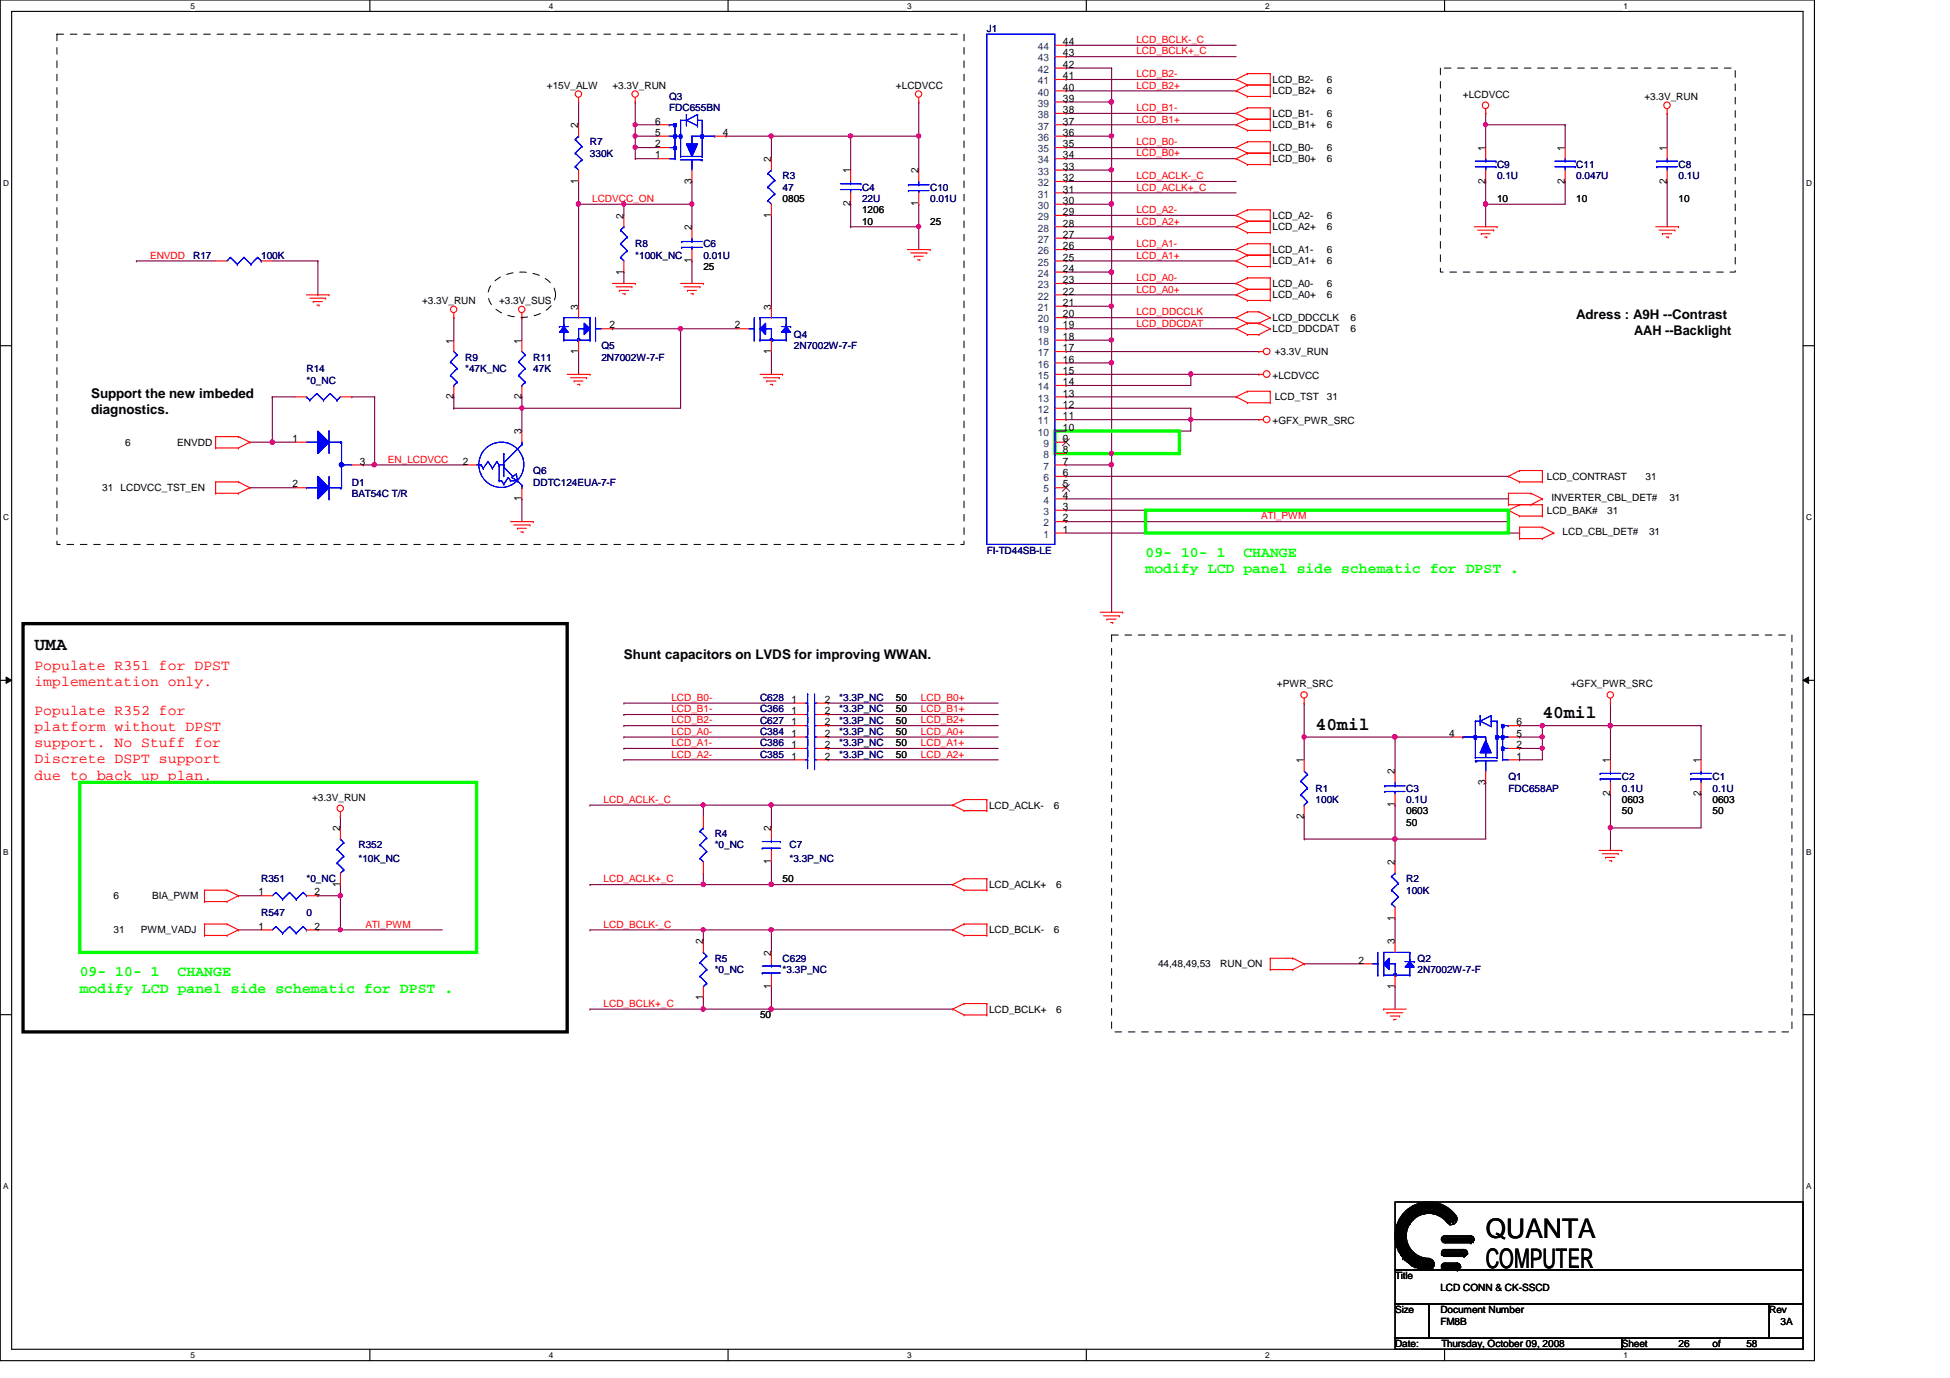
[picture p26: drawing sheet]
<svg xmlns="http://www.w3.org/2000/svg" width="297mm" height="210mm" viewBox="0 0 297 210" stroke-linecap="round" stroke-linejoin="round" font-family="sans-serif">
<defs><g id="words">
<g font-size="4.1">
<text x="226.3" y="188.5">QUANTA</text>
<text x="226.3" y="193.2">COMPUTER</text>
</g>
<g font-size="2.8">
<text x="5.2" y="99.1">UMA</text>
<text x="200.4" y="111.2">40mil</text>
<text x="234.9" y="109.4">40mil</text>
</g>
<g font-size="2.2" fill="#0f0">
<text x="174.5" y="84.8">09- 10- 1</text>
<text x="174.5" y="87.3">modify LCD panel side schematic for DPST .</text>
<text x="189.4" y="84.8">CHANGE</text>
<text x="12.1" y="148.7">09- 10- 1</text>
<text x="27" y="148.7">CHANGE</text>
<text x="12.1" y="151.2">modify LCD panel side schematic for DPST .</text>
</g>
<g font-size="2.2" fill="#f00">
<text x="5.2" y="102">Populate R351 for DPST</text>
<text x="5.2" y="104.5">implementation only.</text>
<text x="5.2" y="108.9">Populate R352 for</text>
<text x="5.2" y="111.4">platform without DPST</text>
<text x="5.2" y="113.8">support. No Stuff for</text>
<text x="5.2" y="116.3">Discrete DSPT support</text>
<text x="5.2" y="118.7">due to back up plan.</text>
</g>
<g font-size="2">
<text x="240.1" y="48.6">Adress : A9H --Contrast</text>
<text x="248.9" y="51">AAH --Backlight</text>
<text x="13.9" y="60.6">Support the new imbeded</text>
<text x="13.9" y="63.1">diagnostics.</text>
<text x="95" y="100.4">Shunt capacitors on LVDS for improving WWAN.</text>
</g>
<g font-size="1.6" fill="#004080">
<text x="158.1" y="7.6">44</text>
<text x="158.1" y="11.1">42</text>
<text x="158.1" y="9.4">43</text>
<text x="158.1" y="14.6">40</text>
<text x="158.1" y="18">38</text>
<text x="158.1" y="12.8">41</text>
<text x="158.1" y="16.3">39</text>
<text x="158.1" y="21.5">36</text>
<text x="158.1" y="19.7">37</text>
<text x="158.1" y="23.2">35</text>
<text x="158.1" y="24.9">34</text>
<text x="158.1" y="28.4">32</text>
<text x="158.1" y="26.6">33</text>
<text x="158.1" y="31.8">30</text>
<text x="158.1" y="35.3">28</text>
<text x="158.1" y="30.1">31</text>
<text x="158.1" y="33.5">29</text>
<text x="158.1" y="38.7">26</text>
<text x="158.1" y="37">27</text>
<text x="158.1" y="40.5">25</text>
<text x="158.1" y="42.2">24</text>
<text x="158.1" y="45.6">22</text>
<text x="158.1" y="43.9">23</text>
<text x="158.1" y="47.4">21</text>
<text x="158.1" y="49.1">20</text>
<text x="158.1" y="52.5">18</text>
<text x="158.1" y="50.8">19</text>
<text x="158.1" y="56">16</text>
<text x="158.1" y="59.4">14</text>
<text x="158.1" y="54.3">17</text>
<text x="158.1" y="57.7">15</text>
<text x="158.1" y="62.9">12</text>
<text x="158.1" y="61.2">13</text>
<text x="158.1" y="64.6">11</text>
<text x="158.1" y="66.4">10</text>
<text x="159" y="69.8">8</text>
<text x="159" y="68.1">9</text>
<text x="159" y="71.5">7</text>
<text x="159" y="73.3">6</text>
<text x="159" y="76.7">4</text>
<text x="159" y="75">5</text>
<text x="159" y="80.2">2</text>
<text x="159" y="78.4">3</text>
<text x="159" y="81.9">1</text>
</g>
<g font-size="1.6">
<text x="161.9" y="6.9">44</text>
<text x="161.9" y="10.3">42</text>
<text x="161.9" y="8.6">43</text>
<text x="161.9" y="13.8">40</text>
<text x="161.9" y="17.2">38</text>
<text x="161.9" y="12.1">41</text>
<text x="161.9" y="15.5">39</text>
<text x="88.1" y="19.5" transform="rotate(-90 88.1 19.5)">2</text>
<text x="99.8" y="19">6</text>
<text x="99.8" y="20.7">5</text>
<text x="99.8" y="22.4">2</text>
<text x="110.1" y="20.7">4</text>
<text x="161.9" y="20.7">36</text>
<text x="161.9" y="19">37</text>
<text x="161.9" y="22.4">35</text>
<text x="226.3" y="22.9" transform="rotate(-90 226.3 22.9)">1</text>
<text x="238.4" y="22.9" transform="rotate(-90 238.4 22.9)">1</text>
<text x="253.9" y="22.9" transform="rotate(-90 253.9 22.9)">1</text>
<text x="88.1" y="28" transform="rotate(-90 88.1 28)">1</text>
<text x="99.8" y="24.1">1</text>
<text x="105.4" y="28" transform="rotate(-90 105.4 28)">3</text>
<text x="117.5" y="24.7" transform="rotate(-90 117.5 24.7)">2</text>
<text x="129.5" y="26.4" transform="rotate(-90 129.5 26.4)">1</text>
<text x="139.9" y="26.4" transform="rotate(-90 139.9 26.4)">2</text>
<text x="161.9" y="24.1">34</text>
<text x="161.9" y="27.6">32</text>
<text x="161.9" y="25.9">33</text>
<text x="161.9" y="29.3">31</text>
<text x="226.3" y="28" transform="rotate(-90 226.3 28)">2</text>
<text x="238.4" y="28" transform="rotate(-90 238.4 28)">2</text>
<text x="253.9" y="28" transform="rotate(-90 253.9 28)">2</text>
<text x="95" y="33.3" transform="rotate(-90 95 33.3)">2</text>
<text x="105.4" y="35.1" transform="rotate(-90 105.4 35.1)">2</text>
<text x="117.5" y="33.2" transform="rotate(-90 117.5 33.2)">1</text>
<text x="129.5" y="31.5" transform="rotate(-90 129.5 31.5)">2</text>
<text x="139.9" y="31.5" transform="rotate(-90 139.9 31.5)">1</text>
<text x="161.9" y="31.1">30</text>
<text x="161.9" y="34.5">28</text>
<text x="161.9" y="32.8">29</text>
<text x="95" y="41.8" transform="rotate(-90 95 41.8)">1</text>
<text x="105.4" y="40.1" transform="rotate(-90 105.4 40.1)">1</text>
<text x="161.9" y="38">26</text>
<text x="161.9" y="41.4">24</text>
<text x="161.9" y="36.2">27</text>
<text x="161.9" y="39.7">25</text>
<text x="88.1" y="47.2" transform="rotate(-90 88.1 47.2)">3</text>
<text x="117.5" y="47.2" transform="rotate(-90 117.5 47.2)">3</text>
<text x="161.9" y="44.9">22</text>
<text x="161.9" y="43.1">23</text>
<text x="161.9" y="46.6">21</text>
<text x="69.1" y="52.3" transform="rotate(-90 69.1 52.3)">1</text>
<text x="79.5" y="52.3" transform="rotate(-90 79.5 52.3)">1</text>
<text x="88.1" y="53.9" transform="rotate(-90 88.1 53.9)">1</text>
<text x="92.8" y="50">2</text>
<text x="111.9" y="50">2</text>
<text x="117.5" y="53.9" transform="rotate(-90 117.5 53.9)">1</text>
<text x="161.9" y="48.3">20</text>
<text x="161.9" y="51.8">18</text>
<text x="161.9" y="50">19</text>
<text x="161.9" y="53.5">17</text>
<text x="161.9" y="55.2">16</text>
<text x="161.9" y="58.7">14</text>
<text x="161.9" y="57">15</text>
<text x="69.1" y="60.8" transform="rotate(-90 69.1 60.8)">2</text>
<text x="79.5" y="60.8" transform="rotate(-90 79.5 60.8)">2</text>
<text x="161.9" y="62.1">12</text>
<text x="161.9" y="65.6">10</text>
<text x="161.9" y="60.4">13</text>
<text x="161.9" y="63.9">11</text>
<text x="44.6" y="67.3">1</text>
<text x="54.8" y="70.8">3</text>
<text x="70.5" y="70.8">2</text>
<text x="79.5" y="66.1" transform="rotate(-90 79.5 66.1)">3</text>
<text x="161.9" y="69">8</text>
<text x="161.9" y="67.3">9</text>
<text x="161.9" y="70.8">7</text>
<text x="44.6" y="74.3">2</text>
<text x="79.5" y="76.4" transform="rotate(-90 79.5 76.4)">1</text>
<text x="161.9" y="72.5">6</text>
<text x="161.9" y="75.9">4</text>
<text x="161.9" y="74.3">5</text>
<text x="161.9" y="77.7">3</text>
<text x="161.9" y="79.4">2</text>
<text x="161.9" y="81.2">1</text>
<text x="120.6" y="107.1">1</text>
<text x="125.6" y="107.1">2</text>
<text x="120.6" y="112.2">1</text>
<text x="120.6" y="114">1</text>
<text x="120.6" y="108.8">1</text>
<text x="120.6" y="110.5">1</text>
<text x="125.6" y="112.2">2</text>
<text x="125.6" y="114">2</text>
<text x="125.6" y="108.8">2</text>
<text x="125.6" y="110.5">2</text>
<text x="220.7" y="112.2">4</text>
<text x="231" y="110.5">6</text>
<text x="231" y="112.2">5</text>
<text x="231" y="114">2</text>
<text x="120.6" y="115.7">1</text>
<text x="125.6" y="115.7">2</text>
<text x="198.6" y="116.2" transform="rotate(-90 198.6 116.2)">1</text>
<text x="212.5" y="117.9" transform="rotate(-90 212.5 117.9)">2</text>
<text x="226.3" y="119.5" transform="rotate(-90 226.3 119.5)">3</text>
<text x="231" y="115.7">1</text>
<text x="245.3" y="116.2" transform="rotate(-90 245.3 116.2)">1</text>
<text x="259.1" y="116.2" transform="rotate(-90 259.1 116.2)">1</text>
<text x="198.6" y="124.7" transform="rotate(-90 198.6 124.7)">2</text>
<text x="212.5" y="123" transform="rotate(-90 212.5 123)">1</text>
<text x="245.3" y="121.2" transform="rotate(-90 245.3 121.2)">2</text>
<text x="259.1" y="121.2" transform="rotate(-90 259.1 121.2)">2</text>
<text x="51.8" y="126.6" transform="rotate(-90 51.8 126.6)">2</text>
<text x="117.5" y="131.6" transform="rotate(-90 117.5 131.6)">1</text>
<text x="117.5" y="126.6" transform="rotate(-90 117.5 126.6)">2</text>
<text x="212.5" y="131.8" transform="rotate(-90 212.5 131.8)">2</text>
<text x="39.4" y="136.4">1</text>
<text x="47.9" y="136.4">2</text>
<text x="51.8" y="135.1" transform="rotate(-90 51.8 135.1)">1</text>
<text x="39.4" y="141.6">1</text>
<text x="47.9" y="141.6">2</text>
<text x="107.1" y="143.8" transform="rotate(-90 107.1 143.8)">2</text>
<text x="212.5" y="143.8" transform="rotate(-90 212.5 143.8)">3</text>
<text x="212.5" y="140.3" transform="rotate(-90 212.5 140.3)">1</text>
<text x="117.5" y="145.6" transform="rotate(-90 117.5 145.6)">2</text>
<text x="206.9" y="146.8">2</text>
<text x="107.1" y="152.4" transform="rotate(-90 107.1 152.4)">1</text>
<text x="117.5" y="150.6" transform="rotate(-90 117.5 150.6)">1</text>
<text x="212.5" y="150.6" transform="rotate(-90 212.5 150.6)">1</text>
</g>
<g font-size="1.5" fill="#000080">
<text x="150.3" y="4.9">J1</text>
<text x="101.9" y="15.2">Q3</text>
<text x="101.9" y="16.9">FDC655BN</text>
<text x="89.9" y="22.1">R7</text>
<text x="89.9" y="23.9">330K</text>
<text x="119.2" y="27.3">R3</text>
<text x="119.2" y="29">47</text>
<text x="131.3" y="29">C4</text>
<text x="141.7" y="29">C10</text>
<text x="228" y="25.6">C9</text>
<text x="228" y="27.3">0.1U</text>
<text x="240.1" y="25.6">C11</text>
<text x="240.1" y="27.3">0.047U</text>
<text x="255.7" y="25.6">C8</text>
<text x="255.7" y="27.3">0.1U</text>
<text x="131.3" y="30.8">22U</text>
<text x="141.7" y="30.8">0.01U</text>
<text x="29.4" y="39.4">R17</text>
<text x="39.8" y="39.4">100K</text>
<text x="96.8" y="37.7">R8</text>
<text x="96.8" y="39.4">*100K_NC</text>
<text x="107.1" y="37.7">C6</text>
<text x="107.1" y="39.4">0.01U</text>
<text x="91.6" y="53.2">Q5</text>
<text x="120.9" y="51.5">Q4</text>
<text x="120.9" y="53.2">2N7002W-7-F</text>
<text x="46.7" y="56.7">R14</text>
<text x="46.7" y="58.4">*0_NC</text>
<text x="70.9" y="54.9">R9</text>
<text x="70.9" y="56.7">*47K_NC</text>
<text x="81.2" y="54.9">R11</text>
<text x="81.2" y="56.7">47K</text>
<text x="91.6" y="54.9">2N7002W-7-F</text>
<text x="53.6" y="74">D1</text>
<text x="53.6" y="75.7">BAT54C T/R</text>
<text x="81.2" y="72.2">Q6</text>
<text x="81.2" y="74">DDTC124EUA-7-F</text>
<text x="150.3" y="84.3">FI-TD44SB-LE</text>
<text x="115.8" y="106.8">C628</text>
<text x="127.8" y="106.8">*3.3P_NC</text>
<text x="115.8" y="111.9">C384</text>
<text x="115.8" y="113.7">C386</text>
<text x="115.8" y="108.5">C366</text>
<text x="115.8" y="110.2">C627</text>
<text x="127.8" y="111.9">*3.3P_NC</text>
<text x="127.8" y="113.7">*3.3P_NC</text>
<text x="127.8" y="108.5">*3.3P_NC</text>
<text x="127.8" y="110.2">*3.3P_NC</text>
<text x="115.8" y="115.4">C385</text>
<text x="127.8" y="115.4">*3.3P_NC</text>
<text x="229.8" y="118.9">Q1</text>
<text x="247.1" y="118.9">C2</text>
<text x="260.9" y="118.9">C1</text>
<text x="200.4" y="120.6">R1</text>
<text x="200.4" y="122.3">100K</text>
<text x="214.2" y="120.6">C3</text>
<text x="214.2" y="122.3">0.1U</text>
<text x="229.8" y="120.6">FDC658AP</text>
<text x="247.1" y="120.6">0.1U</text>
<text x="260.9" y="120.6">0.1U</text>
<text x="54.6" y="129.2">R352</text>
<text x="54.6" y="131.3">*10K_NC</text>
<text x="108.9" y="127.5">R4</text>
<text x="108.9" y="129.2">*0_NC</text>
<text x="120.3" y="129.2">C7</text>
<text x="120.3" y="131.3">*3.3P_NC</text>
<text x="39.8" y="134.4">R351</text>
<text x="46.7" y="134.4">*0_NC</text>
<text x="214.2" y="134.4">R2</text>
<text x="214.2" y="136.1">100K</text>
<text x="39.8" y="139.6">R547</text>
<text x="46.7" y="139.6">0</text>
<text x="108.9" y="146.5">R5</text>
<text x="108.9" y="148.2">*0_NC</text>
<text x="119.2" y="146.5">C629</text>
<text x="119.2" y="148.2">*3.3P_NC</text>
<text x="215.9" y="146.5">Q2</text>
<text x="215.9" y="148.2">2N7002W-7-F</text>
</g>
<g font-size="1.5" fill="#f00">
<text x="173.1" y="6.6">LCD_BCLK-_C</text>
<text x="173.1" y="8.3">LCD_BCLK+_C</text>
<text x="173.1" y="11.8">LCD_B2-</text>
<text x="173.1" y="13.5">LCD_B2+</text>
<text x="173.1" y="16.9">LCD_B1-</text>
<text x="173.1" y="18.7">LCD_B1+</text>
<text x="173.1" y="23.8">LCD_B0+</text>
<text x="173.1" y="22.1">LCD_B0-</text>
<text x="173.1" y="29">LCD_ACLK+_C</text>
<text x="173.1" y="27.3">LCD_ACLK-_C</text>
<text x="90.2" y="30.8">LCDVCC_ON</text>
<text x="173.1" y="34.2">LCD_A2+</text>
<text x="173.1" y="32.5">LCD_A2-</text>
<text x="22.9" y="39.4">ENVDD</text>
<text x="173.1" y="37.7">LCD_A1-</text>
<text x="173.1" y="39.4">LCD_A1+</text>
<text x="173.1" y="42.8">LCD_A0-</text>
<text x="173.1" y="44.6">LCD_A0+</text>
<text x="173.1" y="48">LCD_DDCCLK</text>
<text x="173.1" y="49.7">LCD_DDCDAT</text>
<text x="59.1" y="70.5">EN_LCDVCC</text>
<text x="192.1" y="79.1">ATI_PWM</text>
<text x="102.3" y="106.8">LCD_B0-</text>
<text x="140.3" y="106.8">LCD_B0+</text>
<text x="102.3" y="113.7">LCD_A1-</text>
<text x="102.3" y="111.9">LCD_A0-</text>
<text x="102.3" y="108.5">LCD_B1-</text>
<text x="102.3" y="110.2">LCD_B2-</text>
<text x="140.3" y="111.9">LCD_A0+</text>
<text x="140.3" y="113.7">LCD_A1+</text>
<text x="140.3" y="110.2">LCD_B2+</text>
<text x="140.3" y="108.5">LCD_B1+</text>
<text x="102.3" y="115.4">LCD_A2-</text>
<text x="140.3" y="115.4">LCD_A2+</text>
<text x="91.9" y="122.3">LCD_ACLK-_C</text>
<text x="91.9" y="134.4">LCD_ACLK+_C</text>
<text x="55.7" y="141.3">ATI_PWM</text>
<text x="91.9" y="141.3">LCD_BCLK-_C</text>
<text x="91.9" y="153.4">LCD_BCLK+_C</text>
</g>
<g font-size="1.5">
<text x="83.3" y="13.5">+15V_ALW</text>
<text x="93.3" y="13.5">+3.3V_RUN</text>
<text x="136.5" y="13.5">+LCDVCC</text>
<text x="193.8" y="17.8">LCD_B1-</text>
<text x="193.8" y="12.6">LCD_B2-</text>
<text x="193.8" y="14.4">LCD_B2+</text>
<text x="202.1" y="17.8">6</text>
<text x="202.1" y="12.6">6</text>
<text x="202.1" y="14.4">6</text>
<text x="222.8" y="14.9">+LCDVCC</text>
<text x="250.5" y="15.2">+3.3V_RUN</text>
<text x="193.8" y="23">LCD_B0-</text>
<text x="193.8" y="19.6">LCD_B1+</text>
<text x="202.1" y="23">6</text>
<text x="202.1" y="19.6">6</text>
<text x="193.8" y="24.7">LCD_B0+</text>
<text x="202.1" y="24.7">6</text>
<text x="119.2" y="30.8">0805</text>
<text x="131.3" y="34.2">10</text>
<text x="131.3" y="32.5">1206</text>
<text x="141.7" y="34.2">25</text>
<text x="193.8" y="35.1">LCD_A2+</text>
<text x="193.8" y="33.4">LCD_A2-</text>
<text x="202.1" y="35.1">6</text>
<text x="202.1" y="33.4">6</text>
<text x="228" y="30.8">10</text>
<text x="240.1" y="30.8">10</text>
<text x="255.7" y="30.8">10</text>
<text x="107.1" y="41.1">25</text>
<text x="193.8" y="40.3">LCD_A1+</text>
<text x="193.8" y="38.5">LCD_A1-</text>
<text x="202.1" y="40.3">6</text>
<text x="202.1" y="38.5">6</text>
<text x="64.3" y="46.3">+3.3V_RUN</text>
<text x="76" y="46.3">+3.3V_SUS</text>
<text x="193.8" y="43.7">LCD_A0-</text>
<text x="193.8" y="45.5">LCD_A0+</text>
<text x="202.1" y="43.7">6</text>
<text x="202.1" y="45.5">6</text>
<text x="193.8" y="50.6">LCD_DDCDAT</text>
<text x="193.8" y="48.9">LCD_DDCCLK</text>
<text x="205.7" y="50.6">6</text>
<text x="205.7" y="48.9">6</text>
<text x="193.8" y="57.7">+LCDVCC</text>
<text x="194.2" y="54.1">+3.3V_RUN</text>
<text x="193.8" y="64.6">+GFX_PWR_SRC</text>
<text x="194.2" y="61">LCD_TST</text>
<text x="202.1" y="61">31</text>
<text x="19" y="67.9">6</text>
<text x="27" y="67.9">ENVDD</text>
<text x="15.6" y="74.8">31</text>
<text x="18.4" y="74.8">LCDVCC_TST_EN</text>
<text x="235.6" y="73.1">LCD_CONTRAST</text>
<text x="236.3" y="76.4">INVERTER_CBL_DET#</text>
<text x="250.7" y="73.1">31</text>
<text x="254.3" y="76.4">31</text>
<text x="235.6" y="78.3">LCD_BAK#</text>
<text x="238" y="81.5">LCD_CBL_DET#</text>
<text x="244.8" y="78.3">31</text>
<text x="251.2" y="81.5">31</text>
<text x="136.5" y="106.8">50</text>
<text x="194.5" y="104.7">+PWR_SRC</text>
<text x="239.3" y="104.7">+GFX_PWR_SRC</text>
<text x="136.5" y="111.9">50</text>
<text x="136.5" y="113.7">50</text>
<text x="136.5" y="108.5">50</text>
<text x="136.5" y="110.2">50</text>
<text x="136.5" y="115.4">50</text>
<text x="47.5" y="122">+3.3V_RUN</text>
<text x="150.7" y="123.2">LCD_ACLK-</text>
<text x="160.5" y="123.2">6</text>
<text x="214.2" y="125.8">50</text>
<text x="214.2" y="124">0603</text>
<text x="247.1" y="124">50</text>
<text x="247.1" y="122.3">0603</text>
<text x="260.9" y="124">50</text>
<text x="260.9" y="122.3">0603</text>
<text x="17.3" y="137">6</text>
<text x="23.2" y="137">BIA_PWM</text>
<text x="119.2" y="134.4">50</text>
<text x="150.7" y="135.3">LCD_ACLK+</text>
<text x="160.9" y="135.3">6</text>
<text x="17.3" y="142.2">31</text>
<text x="21.5" y="142.2">PWM_VADJ</text>
<text x="150.7" y="142.2">LCD_BCLK-</text>
<text x="160.5" y="142.2">6</text>
<text x="176.4" y="147.4">44,48,49,53</text>
<text x="185.9" y="147.4">RUN_ON</text>
<text x="115.8" y="155.1">50</text>
<text x="150.7" y="154.3">LCD_BCLK+</text>
<text x="160.9" y="154.3">6</text>
<text x="212.5" y="194.9">Title</text>
<text x="219.4" y="196.6">LCD CONN &amp; CK-SSCD</text>
<text x="212.5" y="200">Size</text>
<text x="219.4" y="200">Document Number</text>
<text x="219.4" y="201.8">FM8B</text>
<text x="269.5" y="200">Rev</text>
<text x="271.2" y="201.8">3A</text>
<text x="212.5" y="205.2">Date:</text>
<text x="219.6" y="205.2">Thursday, October 09, 2008</text>
<text x="247.1" y="205.2">Sheet</text>
<text x="255.7" y="205.2">26</text>
<text x="260.9" y="205.2">of</text>
<text x="266" y="205.2">58</text>
</g>
<g font-size="1.3">
<text x="29" y="1.4">5</text>
<text x="83.6" y="1.4">4</text>
<text x="138.2" y="1.4">3</text>
<text x="192.7" y="1.4">2</text>
<text x="247.3" y="1.4">1</text>
<text x=".5" y="28.3">D</text>
<text x="275.1" y="28.3">D</text>
<text x=".5" y="79.2">C</text>
<text x="275.1" y="79.2">C</text>
<text x=".5" y="130.2">B</text>
<text x="275.1" y="130.2">B</text>
<text x=".5" y="181.1">A</text>
<text x="275.1" y="181.1">A</text>
<text x="29" y="206.9">5</text>
<text x="83.6" y="206.9">4</text>
<text x="138.2" y="206.9">3</text>
<text x="192.7" y="206.9">2</text>
<text x="247.3" y="206.9">1</text>
</g>
</g></defs>
<path d="M0 0h276.4v207.3h-276.4zM1.8 1.7h272.9v203.8h-272.9z" fill="none" stroke="#000" stroke-width=".17"/>
<g fill="#fff">
<path d="M29 .2h.7v1.4h-.7z"/>
<path d="M29 205.7h.7v1.4h-.7z"/>
</g>
<path d="M56.3 0v1.7M56.3 205.5v1.8" fill="none" stroke="#000" stroke-width=".17"/>
<g fill="#fff">
<path d="M83.6 .2h.7v1.4h-.7z"/>
<path d="M83.6 205.7h.7v1.4h-.7z"/>
</g>
<path d="M110.9 0v1.7M110.9 205.5v1.8" fill="none" stroke="#000" stroke-width=".17"/>
<g fill="#fff">
<path d="M138.2 .2h.6v1.4h-.6z"/>
<path d="M138.2 205.7h.6v1.4h-.6z"/>
</g>
<path d="M165.5 0v1.7M165.5 205.5v1.8" fill="none" stroke="#000" stroke-width=".17"/>
<g fill="#fff">
<path d="M192.7 .2h.7v1.4h-.7z"/>
<path d="M192.7 205.7h.7v1.4h-.7z"/>
</g>
<path d="M220 0v1.7M220 205.5v1.8" fill="none" stroke="#000" stroke-width=".17"/>
<g fill="#fff">
<path d="M247.3 .2h.7v1.4h-.7z"/>
<path d="M247.3 205.7h.7v1.4h-.7z"/>
<path d="M.5 27.2h.9v1.4h-.9z"/>
<path d="M275.1 27.2h.9v1.4h-.9z"/>
<path d="M.5 78.1h.9v1.4h-.9z"/>
<path d="M275.1 78.1h.9v1.4h-.9z"/>
</g>
<path d="M0 52.7h1.8M274.7 52.7h1.7" fill="none" stroke="#000" stroke-width=".17"/>
<g fill="#fff">
<path d="M.5 129.1h.8v1.4h-.8z"/>
<path d="M275.1 129.1h.8v1.4h-.8z"/>
</g>
<path d="M0 103.6h1.8M274.7 103.6h1.7" fill="none" stroke="#000" stroke-width=".17"/>
<path d="M.9 103.1l.9 .5-.9 .5zM274.7 103.6l.8-.5v1z" fill="#000"/>
<path d="M.9 103.1l.9 .5-.9 .5zM274.7 103.6l.8-.5v1z" fill="none" stroke="#000" stroke-width=".15"/>
<g fill="#fff">
<path d="M.5 180h.8v1.4h-.8z"/>
<path d="M275.1 180h.8v1.4h-.8z"/>
</g>
<path d="M0 154.6h1.8M274.7 154.6h1.7" fill="none" stroke="#000" stroke-width=".17"/>
<path d="M245.3 110.5h.1M245.3 110.5v5.2" fill="none" stroke="#800040" stroke-width=".17"/>
<circle cx="245.3" cy="110.5" r=".33" fill="#f0f"/>
<circle cx="245.3" cy="110.5" r=".33" fill="none" stroke="#f0f" stroke-width=".17"/>
<path d="M226.3 19h.1M226.3 19h12.1M238.4 19h.1M238.4 19v3.5M226.3 31.1h.1M238.4 27.6h.1M238.4 27.6v3.5h-12.1" fill="none" stroke="#800040" stroke-width=".17"/>
<circle cx="226.3" cy="19" r=".32" fill="#f0f"/>
<circle cx="226.3" cy="19" r=".32" fill="none" stroke="#f0f" stroke-width=".17"/>
<path d="M245.3 126.1h.1M245.3 126.1v3.4M245.3 126.1h13.8" fill="none" stroke="#800040" stroke-width=".17"/>
<circle cx="245.3" cy="126.1" r=".33" fill="#f0f"/>
<circle cx="245.3" cy="126.1" r=".33" fill="none" stroke="#f0f" stroke-width=".17"/>
<g fill="none" stroke="#800040" stroke-width=".17">
<path d="M226.3 19h.1M226.3 19v3.5M254 17.3h.1M254 17.3v5.2M226.3 31.1h.1M226.3 31.1v3.4M254 27.6h.1M254 27.6v6.9M245.3 110.5h.1M245.3 110.5h13.8M259.1 110.5h.1M259.1 110.5v5.2"/>
<path d="M259.1 120.9h.1M259.1 120.9v5.2"/>
</g>
<circle cx="226.3" cy="31.1" r=".33" fill="#f0f"/>
<circle cx="226.3" cy="31.1" r=".33" fill="none" stroke="#f0f" stroke-width=".17"/>
<path d="M88.1 15.5h.1M88.1 15.5v3.5M117.5 20.7h.1M117.5 20.7h12.1M226.3 27.6h.1M226.3 27.6v3.5" fill="none" stroke="#800040" stroke-width=".17"/>
<circle cx="117.5" cy="20.7" r=".33" fill="#f0f"/>
<circle cx="117.5" cy="20.7" r=".33" fill="none" stroke="#f0f" stroke-width=".17"/>
<g fill="none" stroke="#800040" stroke-width=".17">
<path d="M140 15.5h.1M140 15.5v5.2M105.4 27.6h.1M105.4 39.8h.1M105.4 27.6v3.5M105.4 39.8v3.4M110.6 20.7h.1M110.6 20.7h6.9M117.5 32.8h.1M117.5 20.7h.1M117.5 20.7v3.5M117.5 32.8v13.9"/>
<path d="M129.6 20.7h.1M129.6 20.7v5.2M140 31.1h.1M140 34.5h.1M140 31.1v6.9M117.5 53.6h.1M117.5 53.6v3.4"/>
</g>
<circle cx="139.9" cy="34.5" r=".32" fill="#f0f"/>
<circle cx="139.9" cy="34.5" r=".32" fill="none" stroke="#f0f" stroke-width=".17"/>
<path d="M96.8 19h.1M96.8 19v1.7M96.8 22.5h.1M96.8 22.5v1.7M129.6 31.1h.1M129.6 34.5h.1M129.6 31.1v3.4M129.6 34.5h10.4" fill="none" stroke="#800040" stroke-width=".17"/>
<circle cx="96.7" cy="19" r=".32" fill="#f0f"/>
<circle cx="96.7" cy="19" r=".32" fill="none" stroke="#f0f" stroke-width=".17"/>
<path d="M88.1 27.6h.1M88.1 27.6v3.5M129.6 20.7h.1M129.6 20.7h10.4" fill="none" stroke="#800040" stroke-width=".17"/>
<circle cx="129.6" cy="20.7" r=".32" fill="#f0f"/>
<circle cx="129.6" cy="20.7" r=".32" fill="none" stroke="#f0f" stroke-width=".17"/>
<path d="M88.1 53.6h.1M88.1 53.6v3.4M79.5 62.2h.1M79.5 62.2h24.2" fill="none" stroke="#800040" stroke-width=".17"/>
<circle cx="79.5" cy="62.2" r=".32" fill="#f0f"/>
<circle cx="79.5" cy="62.2" r=".32" fill="none" stroke="#f0f" stroke-width=".17"/>
<path d="M95 31.1h.1M95 31.1h10.4" fill="none" stroke="#800040" stroke-width=".17"/>
<circle cx="105.4" cy="31.1" r=".33" fill="#f0f"/>
<circle cx="105.4" cy="31.1" r=".33" fill="none" stroke="#f0f" stroke-width=".17"/>
<path d="M88.1 31.1h.1M88.1 31.1v15.6" fill="none" stroke="#800040" stroke-width=".17"/>
<circle cx="88.1" cy="31.1" r=".33" fill="#f0f"/>
<circle cx="88.1" cy="31.1" r=".33" fill="none" stroke="#f0f" stroke-width=".17"/>
<path d="M105.4 31.1h.1M105.4 31.1v3.4M140 20.7h.1M140 20.7v5.2" fill="none" stroke="#800040" stroke-width=".17"/>
<circle cx="139.9" cy="20.7" r=".32" fill="#f0f"/>
<circle cx="139.9" cy="20.7" r=".32" fill="none" stroke="#f0f" stroke-width=".17"/>
<path d="M226.3 17.3h.1M226.3 17.3v1.7M198.7 112.3h.1M198.7 112.3v3.4M212.5 112.3h.1M212.5 112.3h8.6" fill="none" stroke="#800040" stroke-width=".17"/>
<circle cx="198.6" cy="112.2" r=".32" fill="#f0f"/>
<circle cx="198.6" cy="112.2" r=".32" fill="none" stroke="#f0f" stroke-width=".17"/>
<path d="M212.5 127.8h.1M212.5 127.8h13.8" fill="none" stroke="#800040" stroke-width=".17"/>
<circle cx="212.5" cy="127.8" r=".34" fill="#f0f"/>
<circle cx="212.5" cy="127.8" r=".34" fill="none" stroke="#f0f" stroke-width=".17"/>
<path d="M198.7 107.1h.1M198.7 107.1v5.2M231.5 112.3h.1M234.9 110.5h.1M234.9 110.5v1.8h-3.4M212.5 122.6h.1M212.5 122.6v5.2M198.7 146.8h.1M198.7 146.8h8.6" fill="none" stroke="#800040" stroke-width=".17"/>
<circle cx="234.9" cy="112.2" r=".32" fill="#f0f"/>
<circle cx="234.9" cy="112.2" r=".32" fill="none" stroke="#f0f" stroke-width=".17"/>
<circle cx="234.9" cy="110.5" r=".33" fill="#f0f"/>
<circle cx="234.9" cy="110.5" r=".33" fill="none" stroke="#f0f" stroke-width=".17"/>
<path d="M234.9 112.3h.1M234.9 114h.1M234.9 112.3v3.4" fill="none" stroke="#800040" stroke-width=".17"/>
<circle cx="234.9" cy="114" r=".32" fill="#f0f"/>
<circle cx="234.9" cy="114" r=".32" fill="none" stroke="#f0f" stroke-width=".17"/>
<path d="M198.7 112.3h.1M198.7 112.3h13.8M231.5 114h.1M231.5 115.7h.1M231.5 110.5h.1M231.5 114h3.4M231.5 115.7h3.4M231.5 110.5h3.4" fill="none" stroke="#800040" stroke-width=".17"/>
<circle cx="212.5" cy="112.2" r=".33" fill="#f0f"/>
<circle cx="212.5" cy="112.2" r=".33" fill="none" stroke="#f0f" stroke-width=".17"/>
<path d="M212.5 112.3h.1M212.5 112.3v5.2" fill="none" stroke="#800040" stroke-width=".17"/>
<circle cx="212.5" cy="112.2" r=".33" fill="#f0f"/>
<circle cx="212.5" cy="112.2" r=".33" fill="none" stroke="#f0f" stroke-width=".17"/>
<path d="M57.1 70.8h.1M57.1 70.8h13.8M198.7 124.4h.1M198.7 124.4v3.4M212.5 139.9h.1M212.5 139.9v3.5M212.5 150.3h.1M212.5 150.3v3.4" fill="none" stroke="#800040" stroke-width=".17"/>
<circle cx="57" cy="70.8" r=".33" fill="#f0f"/>
<circle cx="57" cy="70.8" r=".33" fill="none" stroke="#f0f" stroke-width=".17"/>
<g fill="none" stroke="#800040" stroke-width=".17">
<path d="M96.8 15.5h.1M96.8 19h.1M96.8 15.5v3.5M96.8 19h3.4M96.8 20.7h.1M96.8 22.5h.1M96.8 24.2h.1M96.8 20.7h3.4M96.8 22.5h3.4M96.8 20.7v1.8M96.8 24.2h3.4M79.5 62.2h.1"/>
<path d="M79.5 62.2v3.5"/>
</g>
<circle cx="96.7" cy="22.4" r=".33" fill="#f0f"/>
<circle cx="96.7" cy="22.4" r=".33" fill="none" stroke="#f0f" stroke-width=".17"/>
<circle cx="96.7" cy="20.7" r=".32" fill="#f0f"/>
<circle cx="96.7" cy="20.7" r=".32" fill="none" stroke="#f0f" stroke-width=".17"/>
<path d="M69.1 48.4h.1M69.1 48.4v3.4M79.5 48.4h.1M79.5 48.4v3.4M69.1 60.5h.1M69.1 60.5v1.7M226.3 119.2h.1M226.3 119.2v8.6M245.3 107.1h.1M245.3 107.1v3.4M245.3 120.9h.1M245.3 120.9v5.2" fill="none" stroke="#800040" stroke-width=".17"/>
<circle cx="245.3" cy="110.5" r=".33" fill="#f0f"/>
<circle cx="245.3" cy="110.5" r=".33" fill="none" stroke="#f0f" stroke-width=".17"/>
<path d="M93.3 50.1h.1M93.3 50.1h19M103.7 50.1h.1M103.7 50.1v12.1M79.5 60.5h.1M79.5 60.5v1.7M234.9 110.5h.1M234.9 110.5h10.4M198.7 127.8h.1M198.7 127.8h13.8M212.5 127.8h.1M212.5 127.8v3.5" fill="none" stroke="#800040" stroke-width=".17"/>
<circle cx="103.6" cy="50.1" r=".33" fill="#f0f"/>
<circle cx="103.6" cy="50.1" r=".33" fill="none" stroke="#f0f" stroke-width=".17"/>
<path d="M95 31.1h.1M95 31.1v1.7M95 41.4h.1M95 41.4v1.8" fill="none" stroke="#800040" stroke-width=".17"/>
<circle cx="95" cy="31.1" r=".33" fill="#f0f"/>
<circle cx="95" cy="31.1" r=".33" fill="none" stroke="#f0f" stroke-width=".17"/>
<g fill="none" stroke="#800040" stroke-width=".17">
<path d="M88.1 31.1h.1M88.1 31.1h6.9M41.5 67.4h.1M41.5 67.4h3.5M95 114h.1M95 112.3h.1M95 115.7h.1M95 112.3h25.9M95 114h25.9M95 115.7h25.9M126.1 112.3h.1M126.1 114h.1"/>
<path d="M126.1 115.7h.1M126.1 112.3h26M126.1 114h26M126.1 115.7h26"/>
</g>
<circle cx="41.5" cy="67.3" r=".34" fill="#f0f"/>
<circle cx="41.5" cy="67.3" r=".34" fill="none" stroke="#f0f" stroke-width=".17"/>
<g fill="none" stroke="#800040" stroke-width=".17">
<path d="M38.1 74.3h.1M38.1 67.4h.1M38.1 74.3h6.9M41.5 60.5h.1M41.5 60.5v6.9h-3.4M41.5 60.5h3.5M53.6 60.5h.1M53.6 60.5h3.5M55.3 70.8h.1M57.1 60.5h.1M57.1 60.5v10.3h-1.8M69.1 62.2h.1"/>
<path d="M69.1 62.2h10.4M79.5 76h.1M79.5 76v3.5M107.1 122.6h.1M107.1 122.6h10.4M117.5 122.6h.1M117.5 131.3h.1M117.5 122.6v3.5M117.5 131.3v3.4"/>
</g>
<circle cx="117.5" cy="134.7" r=".34" fill="#f0f"/>
<circle cx="117.5" cy="134.7" r=".34" fill="none" stroke="#f0f" stroke-width=".17"/>
<path d="M117.5 122.6h.1M117.5 122.6h27.6" fill="none" stroke="#800040" stroke-width=".17"/>
<circle cx="117.5" cy="122.6" r=".33" fill="#f0f"/>
<circle cx="117.5" cy="122.6" r=".33" fill="none" stroke="#f0f" stroke-width=".17"/>
<path d="M89.9 122.6h.1M89.9 122.6h17.2M107.1 122.6h.1M107.1 122.6v1.8" fill="none" stroke="#800040" stroke-width=".17"/>
<circle cx="107.1" cy="122.6" r=".32" fill="#f0f"/>
<circle cx="107.1" cy="122.6" r=".32" fill="none" stroke="#f0f" stroke-width=".17"/>
<path d="M89.9 134.7h.1M89.9 134.7h55.2M107.1 133h.1M107.1 134.7h.1M107.1 133v1.7M117.5 134.7h.1" fill="none" stroke="#800040" stroke-width=".17"/>
<circle cx="107.1" cy="134.7" r=".33" fill="#f0f"/>
<circle cx="107.1" cy="134.7" r=".33" fill="none" stroke="#f0f" stroke-width=".17"/>
<path d="M36.3 136.4h.1M36.3 136.4h3.5M51.9 134.7h.1M51.9 134.7v1.7" fill="none" stroke="#800040" stroke-width=".17"/>
<circle cx="51.8" cy="136.4" r=".33" fill="#f0f"/>
<circle cx="51.8" cy="136.4" r=".33" fill="none" stroke="#f0f" stroke-width=".17"/>
<g fill="none" stroke="#800040" stroke-width=".17">
<path d="M20.8 39.8h.1M20.8 39.8h12M41.5 39.8h6.9M48.4 39.8h.1M48.4 39.8v5.1M48.4 44.9h.1M95 107.1h.1M95 108.8h.1M95 110.5h.1M95 110.5h25.9M95 107.1h25.9M95 108.8h25.9"/>
<path d="M126.1 110.5h.1M126.1 107.1h.1M126.1 108.8h.1M126.1 110.5h26M126.1 107.1h26M126.1 108.8h26M48.4 136.4h.1M48.4 136.4h3.5M51.9 124.4h.1M51.9 124.4v1.7M107.1 141.6h.1M107.1 141.6h10.4"/>
<path d="M117.5 141.6h.1M117.5 150.3h.1M117.5 141.6v3.5M117.5 150.3v3.4"/>
</g>
<circle cx="117.5" cy="153.7" r=".34" fill="#f0f"/>
<circle cx="117.5" cy="153.7" r=".34" fill="none" stroke="#f0f" stroke-width=".17"/>
<path d="M117.5 141.6h.1M117.5 141.6h27.6" fill="none" stroke="#800040" stroke-width=".17"/>
<circle cx="117.5" cy="141.6" r=".33" fill="#f0f"/>
<circle cx="117.5" cy="141.6" r=".33" fill="none" stroke="#f0f" stroke-width=".17"/>
<path d="M89.9 141.6h.1M89.9 141.6h17.2M107.1 141.6h.1M107.1 141.6v1.8" fill="none" stroke="#800040" stroke-width=".17"/>
<circle cx="107.1" cy="141.6" r=".32" fill="#f0f"/>
<circle cx="107.1" cy="141.6" r=".32" fill="none" stroke="#f0f" stroke-width=".17"/>
<path d="M89.9 153.7h.1M89.9 153.7h55.2M107.1 152h.1M107.1 153.7h.1M107.1 152v1.7M117.5 153.7h.1" fill="none" stroke="#800040" stroke-width=".17"/>
<circle cx="107.1" cy="153.7" r=".33" fill="#f0f"/>
<circle cx="107.1" cy="153.7" r=".33" fill="none" stroke="#f0f" stroke-width=".17"/>
<path d="M169.3 36.3h.1M169.3 36.3v5.1M162.4 72.6h.1M162.4 65.7h.1M162.4 72.6h67.4M162.4 65.7h19" fill="none" stroke="#800040" stroke-width=".17"/>
<circle cx="169.3" cy="36.3" r=".33" fill="#f0f"/>
<circle cx="169.3" cy="36.3" r=".33" fill="none" stroke="#f0f" stroke-width=".17"/>
<path d="M162.4 57h.1M162.4 57h19M169.3 69.1h.1M169.3 69.1v1.7" fill="none" stroke="#800040" stroke-width=".17"/>
<circle cx="169.3" cy="69.1" r=".33" fill="#f0f"/>
<circle cx="169.3" cy="69.1" r=".33" fill="none" stroke="#f0f" stroke-width=".17"/>
<path d="M169.3 10.4h.1M169.3 15.5h.1M169.3 10.4v10.3" fill="none" stroke="#800040" stroke-width=".17"/>
<circle cx="169.3" cy="15.5" r=".34" fill="#f0f"/>
<circle cx="169.3" cy="15.5" r=".34" fill="none" stroke="#f0f" stroke-width=".17"/>
<path d="M162.4 10.4h.1M162.4 15.5h.1M162.4 10.4h6.9M162.4 15.5h6.9M169.3 20.7h.1M169.3 20.7v5.2" fill="none" stroke="#800040" stroke-width=".17"/>
<circle cx="169.3" cy="20.7" r=".33" fill="#f0f"/>
<circle cx="169.3" cy="20.7" r=".33" fill="none" stroke="#f0f" stroke-width=".17"/>
<path d="M162.4 20.7h.1M162.4 20.7h6.9M169.3 25.9h.1M169.3 25.9v5.2" fill="none" stroke="#800040" stroke-width=".17"/>
<circle cx="169.3" cy="25.9" r=".33" fill="#f0f"/>
<circle cx="169.3" cy="25.9" r=".33" fill="none" stroke="#f0f" stroke-width=".17"/>
<path d="M162.4 25.9h.1M162.4 25.9h6.9M169.3 31.1h.1M169.3 31.1v5.2" fill="none" stroke="#800040" stroke-width=".17"/>
<circle cx="169.3" cy="31.1" r=".34" fill="#f0f"/>
<circle cx="169.3" cy="31.1" r=".34" fill="none" stroke="#f0f" stroke-width=".17"/>
<g fill="none" stroke="#800040" stroke-width=".17">
<path d="M162.4 6.9h.1M162.4 8.6h.1M162.4 13.8h.1M162.4 19h.1M162.4 12.1h.1M162.4 17.3h.1M162.4 6.9h25.9M162.4 8.6h25.9M162.4 13.8h25.9M162.4 19h25.9M162.4 12.1h25.9M162.4 17.3h25.9"/>
<path d="M162.4 31.1h.1M162.4 29.4h.1M162.4 27.6h.1M162.4 38h.1M162.4 34.5h.1M162.4 39.8h.1M162.4 32.8h.1M162.4 24.2h.1M162.4 22.5h.1M162.4 36.3h.1M162.4 31.1h6.9M162.4 29.4h25.9"/>
<path d="M162.4 27.6h25.9M162.4 38h25.9M162.4 34.5h25.9M162.4 39.8h25.9M162.4 32.8h25.9M162.4 24.2h25.9M162.4 22.5h25.9M162.4 36.3h6.9M162.4 48.4h.1M162.4 50.1h.1M162.4 48.4h25.9M162.4 50.1h25.9"/>
<path d="M169.3 41.4h.1M169.3 41.4v5.3M162.4 62.2h.1M162.4 62.2h19M181.4 62.2h.1M181.4 62.2v1.7"/>
</g>
<circle cx="169.3" cy="41.4" r=".34" fill="#f0f"/>
<circle cx="169.3" cy="41.4" r=".34" fill="none" stroke="#f0f" stroke-width=".17"/>
<path d="M162.4 41.4h.1M162.4 41.4h6.9M162.4 76h.1M162.4 76h67.4M169.3 70.8h.1M169.3 70.8v22.5" fill="none" stroke="#800040" stroke-width=".17"/>
<circle cx="169.3" cy="70.8" r=".33" fill="#f0f"/>
<circle cx="169.3" cy="70.8" r=".33" fill="none" stroke="#f0f" stroke-width=".17"/>
<path d="M162.4 55.3h.1M162.4 51.8h.1M162.4 51.8h6.9M169.3 51.8h.1M169.3 46.7h.1M169.3 46.7v8.6h-6.9M162.4 70.8h.1M162.4 70.8h6.9" fill="none" stroke="#800040" stroke-width=".17"/>
<circle cx="169.3" cy="51.8" r=".33" fill="#f0f"/>
<circle cx="169.3" cy="51.8" r=".33" fill="none" stroke="#f0f" stroke-width=".17"/>
<circle cx="169.3" cy="46.6" r=".33" fill="#f0f"/>
<circle cx="169.3" cy="46.6" r=".33" fill="none" stroke="#f0f" stroke-width=".17"/>
<path d="M162.4 46.7h.1M162.4 53.6h.1M162.4 46.7h6.9M162.4 53.6h29.4M181.4 57h.1M181.4 57h10.4" fill="none" stroke="#800040" stroke-width=".17"/>
<circle cx="181.4" cy="57" r=".33" fill="#f0f"/>
<circle cx="181.4" cy="57" r=".33" fill="none" stroke="#f0f" stroke-width=".17"/>
<path d="M162.4 58.7h.1M181.4 57h.1M181.4 57v1.7h-19M162.4 77.7h.1M162.4 63.9h.1M162.4 77.7h67.4M162.4 63.9h19M181.4 63.9h.1M181.4 63.9v1.8" fill="none" stroke="#800040" stroke-width=".17"/>
<circle cx="181.4" cy="63.9" r=".32" fill="#f0f"/>
<circle cx="181.4" cy="63.9" r=".32" fill="none" stroke="#f0f" stroke-width=".17"/>
<path d="M169.3 55.3h.1M169.3 55.3v13.8M162.4 79.5h.1M162.4 79.5h67.4M162.4 69.1h6.9M169.3 69.1h.1" fill="none" stroke="#800040" stroke-width=".17"/>
<circle cx="169.3" cy="55.3" r=".33" fill="#f0f"/>
<circle cx="169.3" cy="55.3" r=".33" fill="none" stroke="#f0f" stroke-width=".17"/>
<path d="M181.4 63.9h.1M181.4 63.9h10.4" fill="none" stroke="#800040" stroke-width=".17"/>
<circle cx="181.4" cy="63.9" r=".32" fill="#f0f"/>
<circle cx="181.4" cy="63.9" r=".32" fill="none" stroke="#f0f" stroke-width=".17"/>
<path d="M162.4 43.2h.1M162.4 44.9h.1M162.4 43.2h25.9M162.4 44.9h25.9M162.4 60.5h.1M162.4 60.5h25.9M162.4 81.2h69.1M231.5 81.2h.1M36.3 141.6h.1M36.3 141.6h3.5M51.9 141.6h.1M51.9 141.6h15.5" fill="none" stroke="#800040" stroke-width=".17"/>
<circle cx="51.8" cy="141.6" r=".32" fill="#f0f"/>
<circle cx="51.8" cy="141.6" r=".32" fill="none" stroke="#f0f" stroke-width=".17"/>
<path d="M51.9 136.4v5.2M48.4 141.6h.1M48.4 141.6h3.5M51.9 141.6h.1" fill="none" stroke="#800040" stroke-width=".17"/>
<g fill="none" stroke="#f00" stroke-width=".17">
<path d="M88.1 15.5h.1M88.1 14.9v.6M96.8 15.5h.1M96.8 14.9v.6M140 15.5h.1M140 14.9v.6M188.3 17.3h.1M188.3 12.1h.1M188.3 13.8h.1M188.3 19h.1M188.3 17.3l1.7 .9M188.3 12.1l1.7 .9"/>
<path d="M188.3 13.8l1.7 .9M188.3 19l1.7 .9M190 16.4h.1M190 18.2h.1M190 11.2h.1M190 13h.1M190 14.7h.1M190 19.9h.1M190 16.4h3.5M190 16.4l-1.7 .9M190 18.2h3.5M190 11.2h3.5"/>
<path d="M190 11.2l-1.7 .9M190 13h3.5M190 13l-1.7 .8M190 14.7h3.5M190 18.2l-1.7 .8M190 19.9h3.5M193.5 18.2h.1M193.5 16.4h.1M193.5 13h.1M193.5 11.2h.1M193.5 14.7h.1M193.5 19.9h.1"/>
<path d="M193.5 11.2v3.5M193.5 16.4v3.5M226.3 17.3h.1M226.3 16.6v.7M254 17.3h.1M254 16.6v.7M32.8 39.8h1.8M39.8 39.8h1.7M138.2 38h3.5M138.7 38.5h2.5M139.3 39h.1M139.3 39h1.3"/>
<path d="M139.8 39.6h.3M140.1 39.6h.1M141.2 38.5h.1M141.7 38h.1M188.3 22.5h.1M188.3 34.5h.1M188.3 39.8h.1M188.3 38h.1M188.3 24.2h.1M188.3 32.8h.1M188.3 22.5l1.7 .8M188.3 34.5l1.7 .9"/>
<path d="M188.3 39.8l1.7 .8M188.3 38l1.7 .9M188.3 24.2l1.7 .9M188.3 32.8l1.7 .9M190 21.6h.1M190 23.3h.1M190 33.7h.1M190 35.4h.1M190 38.9h.1M190 37.1h.1M190 25.1h.1M190 32h.1"/>
<path d="M190 21.6h3.5M190 21.6l-1.7 .9M190 23.3h3.5M190 33.7l-1.7 .8M190 33.7h3.5M190 35.4h3.5M190 38.9l-1.7 .9M190 38.9h3.5M190 37.1l-1.7 .9M190 37.1h3.5M190 23.3l-1.7 .9M190 25.1h3.5"/>
<path d="M190 32l-1.7 .8M190 32h3.5M193.5 23.3h.1M193.5 21.6h.1M193.5 33.7h.1M193.5 35.4h.1M193.5 38.9h.1M193.5 37.1h.1M193.5 25.1h.1M193.5 32h.1M193.5 21.6v3.5M193.5 32v3.4"/>
<path d="M193.5 37.1v3.5M224.6 34.5h3.4M225.1 35.1h2.4M225.6 35.6h.1M225.6 35.6h1.4M226.1 36.1h.4M226.5 36.1h.1M227.5 35.1h.1M228 34.5h.1M252.2 34.5h3.5M252.7 35.1h2.4M253.2 35.6h.1"/>
<path d="M253.2 35.6h1.4M253.8 36.1h.3M254.1 36.1h.1M255.1 35.1h.1M255.7 34.5h.1M46.7 44.9h3.4M47.2 45.4h2.4M47.7 45.9h.1M47.7 45.9h1.4M48.3 46.5h.3M48.6 46.5h.1M49.6 45.4h.1"/>
<path d="M50.1 44.9h.1M69.1 48.4h.1M69.1 47.7v.7M79.5 48.4h.1M79.5 47.7v.7M79.5 51.8v1.8M79.5 58.7v1.8M86.4 57h3.5M86.9 57.5h2.5M87.5 58h.1M87.5 58h1.3M88 58.5h.3"/>
<path d="M88.3 58.5h.1M89.4 57.5h.1M89.9 57h.1M93.3 43.2h3.5M93.8 43.7h2.5M94.4 44.2h.1M94.4 44.2h1.4M94.9 44.7h.3M95.2 44.7h.1M96.3 43.7h.1M96.8 43.2h.1M103.7 43.2h3.4"/>
<path d="M104.2 43.7h2.4M104.7 44.2h.1M104.7 44.2h1.4M105.2 44.7h.4M105.6 44.7h.1M106.6 43.7h.1M107.1 43.2h.1M115.8 57h3.4M116.3 57.5h2.4M116.8 58h.1M116.8 58h1.4M117.3 58.5h.4"/>
<path d="M117.7 58.5h.1M118.7 57.5h.1M119.2 57h.1M188.3 50.1h.1M188.3 48.4h.1M188.3 43.2h.1M188.3 44.9h.1M188.3 50.1l1.7 .9M188.3 48.4l1.7 .8M188.3 43.2l1.7 .9M188.3 44.9l1.7 .9M190 59.6h.1"/>
<path d="M190 40.6h.1M190 49.2h.1M190 51h.1M190 47.5h.1M190 42.3h.1M190 44.1h.1M190 45.8h.1M190 59.6h3.5M190 59.6l-1.7 .9M190 40.6h3.5M190 49.2l-1.7 .9M190 49.2h1.8"/>
<path d="M190 51h1.8M190 47.5l-1.7 .9M190 47.5h1.8M190 42.3l-1.7 .9M190 42.3h3.5M190 44.1h3.5M190 44.1l-1.7 .8M190 45.8h3.5M191.8 49.2h.1M191.8 51h.1M191.8 47.5h.1M191.8 53.6h.1"/>
<path d="M191.8 57h.1M191.8 49.2l1.7 .9M191.8 47.5l1.7 .9M191.8 57h.6M191.8 53.6h.6M193.5 59.6h.1M193.5 40.6h.1M193.5 50.1h.1M193.5 48.4h.1M193.5 42.3h.1M193.5 44.1h.1M193.5 45.8h.1"/>
<path d="M193.5 42.3v3.5M193.5 59.6v1.7M193.5 50.1l-1.7 .9M193.5 48.4l-1.7 .8M32.8 68.2h.1M32.8 66.5h.1M32.8 75.1h.1M32.8 73.4h.1M32.8 66.5h3.5M32.8 68.2h3.5M32.8 66.5v1.7M32.8 73.4v1.7"/>
<path d="M32.8 73.4h3.5M32.8 75.1h3.5M36.3 66.5h.1M36.3 68.2h.1M36.3 73.4h.1M36.3 75.1h.1M36.3 66.5l1.8 .9M36.3 73.4l1.8 .9M38.1 67.4h.1M38.1 74.3h.1M38.1 67.4l-1.8 .8M38.1 74.3l-1.8 .8"/>
<path d="M45 60.5h1.7M51.9 60.5h1.7M77.8 79.5h3.4M78.3 80h2.4M80.7 80h.1M81.2 79.5h.1M188.3 60.5h.1M188.3 60.5l1.7 .8M190 61.3h.1M190 61.3h3.5M191.8 63.9h.1M191.8 63.9h.6"/>
<path d="M193.5 61.3h.1M229.8 77.7h.1M229.8 76.9h.1M229.8 75.1h.1M229.8 72.6h.1M229.8 75.1h3.4M229.8 76.9h5.1M229.8 77.7l1.7 .9M229.8 75.1v1.8M229.8 72.6l1.7 .8M231.5 76.9h.1M231.5 78.6h.1"/>
<path d="M231.5 71.7h.1M231.5 73.4h.1M231.5 73.4h3.4M231.5 76.9l-1.7 .8M231.5 78.6h3.4M231.5 71.7h3.4M231.5 71.7l-1.7 .9M233.2 76.9h.1M233.2 75.1h.1M233.2 75.1l1.7 .9M234.9 78.6h.1M234.9 76.9h.1"/>
<path d="M234.9 76h.1M234.9 73.4h.1M234.9 71.7h.1M234.9 71.7v1.7M234.9 76.9v1.7M234.9 76l-1.7 .9M78.8 80.5h.1M78.8 80.5h1.4M79.3 81h.4M79.7 81h.1M167.6 93.3h3.4M168.1 93.8h2.4"/>
<path d="M168.6 94.3h.1M168.6 94.3h1.4M169.2 94.8h.3M169.5 94.8h.1M170.5 93.8h.1M171 93.3h.1M231.5 82h.1M231.5 80.3h.1M231.5 82h3.4M231.5 80.3v1.7M231.5 80.3h3.4M234.9 82h.1"/>
<path d="M234.9 80.3h.1M234.9 80.3l1.8 .9M236.7 81.2h.1M236.7 81.2l-1.8 .8M120.9 112.3h1.8M120.9 114h1.8M124.4 112.3h1.7M124.4 114h1.7M198.7 107.1h.1M198.7 106.4v.7M245.3 107.1h.1M245.3 106.4v.7"/>
<path d="M31.2 137.3h.1M31.2 135.6h.1M31.2 135.6h3.4M31.2 137.3h3.4M31.2 135.6v1.7M34.6 135.6h.1M34.6 137.3h.1M34.6 135.6l1.7 .8M36.3 136.4h.1M36.3 136.4l-1.7 .9M51.9 124.4h.1M51.9 123.7v.7"/>
<path d="M145.1 122.6h.1M145.1 134.7h.1M145.1 122.6l1.8 .9M145.1 134.7l1.8 .9M146.9 121.8h.1M146.9 123.5h.1M146.9 133.9h.1M146.9 135.6h.1M146.9 121.8h3.4M146.9 121.8l-1.8 .8M146.9 123.5h3.4M146.9 133.9h3.4"/>
<path d="M146.9 133.9l-1.8 .8M146.9 135.6h3.4M150.3 123.5h.1M150.3 121.8h.1M150.3 135.6h.1M150.3 133.9h.1M150.3 121.8v1.7M150.3 133.9v1.7M212.5 131.3v1.7M212.5 138.2v1.7M243.6 129.5h3.5M244.1 130h2.4"/>
<path d="M244.6 130.6h.1M244.6 130.6h1.4M245.1 131.1h.4M245.5 131.1h.1M246.5 130h.1M247.1 129.5h.1M31.2 142.5h.1M31.2 140.8h.1M31.2 140.8v1.7M31.2 140.8h3.4M31.2 142.5h3.4M34.6 140.8h.1"/>
<path d="M34.6 142.5h.1M34.6 140.8l1.7 .8M36.3 141.6h.1M36.3 141.6l-1.7 .9M39.8 141.6h1.7M46.7 141.6h1.7M107.1 143.4v1.7M107.1 150.3v1.7M145.1 153.7h.1M145.1 141.6h.1M145.1 153.7l1.8 .9M145.1 141.6l1.8 .9"/>
<path d="M146.9 152.9h.1M146.9 154.6h.1M146.9 140.8h.1M146.9 142.5h.1M146.9 152.9h3.4M146.9 152.9l-1.8 .8M146.9 154.6h3.4M146.9 140.8h3.4M146.9 140.8l-1.8 .8M146.9 142.5h3.4M150.3 154.6h.1M150.3 152.9h.1"/>
<path d="M150.3 142.5h.1M150.3 140.8h.1M150.3 140.8v1.7M150.3 152.9v1.7M193.5 147.7h.1M193.5 146h.1M193.5 146h3.4M193.5 147.7h3.4M193.5 146v1.7M196.9 146h.1M196.9 147.7h.1M196.9 146l1.8 .8"/>
<path d="M198.7 146.8h.1M198.7 146.8l-1.8 .9M210.8 153.7h.1M210.8 153.7h3.4M211.3 154.3h.1M211.3 154.3h2.4M211.8 154.8h1.4M212.3 155.3h.1M212.3 155.3h.4M213.2 154.8h.1"/>
<circle cx="88.1" cy="14.3" r=".49"/>
<circle cx="96.7" cy="14.3" r=".49"/>
<circle cx="139.9" cy="14.3" r=".49"/>
<circle cx="226.3" cy="16" r=".5"/>
<circle cx="253.9" cy="16" r=".5"/>
<circle cx="69.1" cy="47.1" r=".49"/>
<circle cx="79.5" cy="47.1" r=".49"/>
<circle cx="193" cy="57" r=".51"/>
<circle cx="193" cy="53.5" r=".5"/>
<circle cx="193" cy="63.9" r=".5"/>
<circle cx="198.6" cy="105.8" r=".49"/>
<circle cx="245.3" cy="105.8" r=".49"/>
<circle cx="51.8" cy="123.1" r=".49"/>
</g>
<g fill="none" stroke="#000" stroke-width=".17">
<path d="M212.5 183.1h62.2v10.4h-62.2zM212.5 193.5h62.2v5.1h-62.2zM212.5 198.6h5.2v5.2h-5.2zM212.7 189.5h.1M212.7 187.1v2.4M212.7 189.5l.1 .5M212.8 190h.1M212.8 186.6h.1M212.8 186.6v3.4M213 186.2h.1M213 190.5h.1M213 186.2l-.2 .4"/>
<path d="M213 186.2v4.3M213 190.5l.2 .2M213.2 190.7h.1M213.2 185.8h.1M213.2 185.8v4.9M213.4 185.5h.1M213.4 191.1h.1M213.4 185.5l-.2 .3M213.4 185.5v5.6M213.4 191.1l.1 .1M213.5 191.2h.1M213.5 185.3h.1"/>
<path d="M213.5 185.3v5.9M213.7 185.2h.1M213.7 191.7h.1M213.7 185.2l-.2 .1M213.7 185.2v6.5M213.9 185h.1M213.9 185v6.7M214 184.8h.1M214 191.9h.1M214 184.8l-.1 .2M214 184.8v7.1M214 191.9h.2"/>
<path d="M214.2 191.9h.1M214.2 189.3h.1M214.2 187.4h.1M214.2 184.5v2.9M214.2 189.3v2.6M214.2 189.3l.2 .4M214.4 189.7h.1M214.4 192.1h.1M214.4 186.9h.1M214.4 184.5h.1M214.4 184.5v2.4M214.4 189.7v2.4"/>
<path d="M214.4 192.1l.2 .1M214.4 186.9l-.2 .5M214.6 192.2h.1M214.6 190h.1M214.6 184.3h.1M214.6 186.6h.1M214.6 184.3v2.3M214.6 190v2.2M214.6 190l.2 .3M214.6 184.3l-.2 .2M214.8 190.3h.1M214.8 192.4h.1"/>
<path d="M214.8 186.4h.1M214.8 184.1h.1M214.8 192.4l.1 .2M214.8 184.1v2.3M214.8 190.3v2.1M214.8 186.4l-.2 .2M214.9 192.6h.1M214.9 190.5h.1M214.9 183.9h.1M214.9 186h.1M214.9 183.9l-.1 .2M214.9 183.9v2.1"/>
<path d="M214.9 190.5v2.1M214.9 190.5l.2 .2M215.1 190.7h.1M215.1 192.7h.1M215.1 185.8h.1M215.1 183.8h.1M215.1 192.7h.2M215.1 183.8v2M215.1 190.7v2M215.1 185.8l-.2 .2M215.1 183.8h.2M215.3 192.7h.1"/>
<path d="M215.3 190.9h.1M215.3 183.8h.1M215.3 185.7h.1M215.3 183.8v1.9M215.3 190.9v1.8M215.3 190.9l.1 .2M215.4 191.1h.1M215.4 193h.1M215.4 185.5h.1M215.4 183.8h.1M215.4 193h.2M215.4 183.8v1.7"/>
<path d="M215.4 191.1v1.9M215.4 185.5l-.1 .2M215.6 193h.1M215.6 191.2h.1M215.6 183.6h.1M215.6 185.3h.1M215.6 191.2l.2 .2M215.6 183.6v1.7M215.6 191.2v1.8M215.6 183.6l-.2 .2M215.8 191.4h.1M215.8 193h.1"/>
<path d="M215.8 185.2h.1M215.8 183.6h.1M215.8 183.6v1.6M215.8 191.4v1.6M215.8 193l.1 .1M215.8 185.2l-.2 .1M215.9 193.1h.1M215.9 191.4h.1M215.9 183.4h.1M215.9 185.2h.1M215.9 183.4v1.8M215.9 191.4v1.7"/>
<path d="M215.9 191.4l.2 .2M215.9 183.4l-.1 .2M216.1 191.6h.1M216.1 193.1h.1M216.1 184.8h.1M216.1 183.4h.1M216.1 193.1h.2M216.1 183.4v1.4M216.1 191.6v1.5M216.1 184.8l.2 .2M216.3 184.9l1.4-.2a3.6 3.6 0 0 1 3.1 1.9M216.3 184.7l1.4-.2a3.6 3.6 0 0 1 3.3 2.1"/>
<path d="M216.3 184.5l1.4-.2a3.9 3.9 0 0 1 3.3 1.9M216.3 184.3l1.4-.2a4.1 4.1 0 0 1 3.7 2.3M216.3 184.1l1.4-.2a4.2 4.2 0 0 1 3.8 2.5M216.3 184l1.4-.2a4.3 4.3 0 0 1 3.8 2.3M216.3 183.8l1.4-.2a4.6 4.6 0 0 1 4 2.5M216.3 183.5l1.4-.2a5 5 0 0 1 4.2 2.4M216.3 193.1h.1M216.3 191.7h.1M216.3 183.3h.1M216.3 185h.1M216.3 183.3v1.7M216.3 191.6v1.5"/>
<path d="M216.3 183.3l-.2 .1M216.4 183.6l1.3-.2a4.7 4.7 0 0 1 4.1 2.5M216.4 191.7h.1M216.4 193.1h.1M216.4 193.3h.1M216.4 183.4h.1M216.4 193.1h.3M216.4 193.3h.4M216.4 183.4v1.4M216.4 191.7v1.4M216.7 193.1h.1M216.7 191.7h.1"/>
<path d="M216.7 191.7v1.4M216.8 191.7h.1M216.8 193.3h.1M216.8 191.7v1.6M217 191.7h.1M217 193.3h.1M217 191.7l-.6 1.6M217 191.7v1.6M217.2 193.1h.1M217.2 191.7h.1M217.2 193.1l-.2 .2M217.2 191.7v1.4"/>
<path d="M217.2 191.7l.1 .4M217.3 192.1h.1M217.3 193.3h.1M217.3 193.3h.2M217.3 192.1v1.2M217.5 193.3h.1M217.5 191.9h.1M217.5 191.9h.2M217.5 191.9v1.4M217.7 198.6h51.8v5.2h-51.8zM217.7 183.1a5.1 5.1 0 0 1 4 2M217.7 183.1a5.2 5.2 0 0 0-5.2 5.2 5.2 5.2 0 0 0 5.2 5.1"/>
<path d="M217.7 184.8a3.4 3.4 0 0 1 2.6 1.3M217.7 184.8a3.4 3.4 0 0 0-3.5 3.5 3.4 3.4 0 0 0 3.5 3.4M217.7 183.1l-1.6 .2M217.7 191.9h.1M217.7 193.3h.1M217.7 184.8l-1.3 .2M217.7 191.9v1.4M217.8 193.3h.1M217.8 191.9h.1M217.8 191.9h.2M217.8 191.9v1.4M218 191.9h.1"/>
<path d="M218 193.3h.1M218 191.9v1.4M218.2 193.1h.1M218.2 192.1h.1M218.2 193.1l-.2 .2M218.2 192.1v1M218.2 192.1l.2 .1M218.4 192.2h.1M218.4 193h.1M218.4 192.2v.8M219.6 188.6h.1M219.6 188.8h.1"/>
<path d="M219.6 190.9h.1M219.6 191.1h.1M219.6 192.7h.1M219.6 193h.1M219.6 193.1h.1M219.6 188.6h4.8M219.6 188.6v.2M219.6 192.7v.3M219.6 188.8h5M219.6 190.9h4M219.6 191.1h3.8M219.6 191.1l.3 .1"/>
<path d="M219.6 192.7h2.7M219.6 193h2.9M219.6 193.1h2.7M219.6 193.1l.3 .2M219.7 189h.1M219.7 190.7h.1M219.7 188.4h4.7M219.7 189h4.7M219.7 189l.2 .1M219.7 190.5h3.7M219.7 190.7h3.7M219.7 190.7l-.1 .2"/>
<path d="M219.7 192.6h2.6M219.9 189.1h.1M219.9 191.2h.1M219.9 193.3h.1M219.9 189.1h4.5M219.9 191.2h3.3M219.9 193.3h2.4M220.1 192.4h1.9M220.1 193.5h1.9M220.1 191.4h2.9M220.1 190.3h2.9M220.1 189.3h4"/>
<path d="M220.1 188.3h4M222 192.4h.1M222 193.5h.1M222.2 192.6h.1M222.3 192.6h.1M222.3 192.7h.1M222.3 193.1h.1M222.3 193.3h.1M222.3 192.6v.1M222.5 193h.1M222.5 193l-.2 .1M223 191.4h.1"/>
<path d="M223 190.3h.1M223.2 191.2h.1M223.4 190.5h.1M223.4 190.7h.1M223.4 191.1h.1M223.4 190.5v.2M223.6 190.9h.1M223.6 190.9l-.2 .2M224.1 189.3h.1M224.1 188.3h.1M224.4 188.4h.1M224.4 188.6h.1"/>
<path d="M224.4 189h.1M224.4 189.1h.1M224.4 188.4v.2M224.6 188.8h.1M224.6 188.8l-.2 .2M269.5 198.6h5.2v5.2h-5.2zM212.5 203.8h34.6v1.7h-34.6zM247.1 203.8h27.6v1.7h-27.6z"/>
<circle cx="217.6" cy="192.6" r=".84"/>
<circle cx="220.1" cy="190.8" r=".5"/>
<circle cx="220.1" cy="188.8" r=".5"/>
<circle cx="220.1" cy="192.9" r=".5"/>
<circle cx="221.1" cy="185.7" r=".85"/>
<circle cx="222" cy="192.9" r=".5"/>
<circle cx="223" cy="190.8" r=".51"/>
<circle cx="224" cy="188.8" r=".5"/>
</g>
<path d="M8.7 5.2h138.2v77.7h-138.2zM219.4 10.4h44.9v31h-44.9zM75 43.1a6.7 6.7 0 0 1 8.9 0 2.58 2.58 0 0 1-.5 4 6.7 6.7 0 0 1-8.4-.5 2.52 2.52 0 0 1 0-3.5zM169.3 96.7h103.7v60.5h-103.7z" fill="none" stroke="#000" stroke-width=".15" stroke-dasharray="1 1 1 1 1 1 1 1"/>
<path d="M3.5 95h82.9v62.2h-82.9z" fill="none" stroke="#000" stroke-width=".51"/>
<path d="M160.7 65.7h19v3.4h-19zM174.5 77.7h55.3v3.5h-55.3zM12.1 119.2h60.5v25.9h-60.5z" fill="none" stroke="#0f0" stroke-width=".51"/>
<g fill="none" stroke="#00f" stroke-width=".17">
<path d="M35.1 39.2h.1M35.1 39.2l-.5 .6M35.1 39.2l1 1.1M37.2 39.2h.1M37.2 39.2l-1.1 1.1M37.2 39.2l1 1.1M39.2 39.2h.1M39.2 39.2l-1 1.1M39.2 39.2l.6 .6M39.8 39.8h.1M36.1 40.3h.1M38.2 40.3h.1"/>
<path d="M48.3 59.9h.1M48.3 59.9l1 1.1M48.3 59.9l-1.1 1.1M50.3 59.9h.1M50.3 59.9l1 1.1M50.3 59.9l-1 1.1M79 55.1h.1M79 57.2h.1M79 55.1l1 1M79 57.2l1 1M79.5 58.7h.1M79.5 53.6l.5 .5"/>
<path d="M80 54.1h.1M80 56.1h.1M80 58.2h.1M80 54.1l-1 1M80 56.1l-1 1.1M80 58.2l-.5 .5M46.7 60.5h.1M46.7 60.5l.5 .5M47.2 61h.1M49.3 61h.1M51.3 61h.1M51.9 60.5l-.6 .5"/>
<path d="M122.7 112.3h.3M122.7 114h.3M123 112.3h.1M123 110.9h.1M123 114h.1M123 112.6h.1M123 110.9v4.5M124.1 113.7h.1M124.1 112.3h.1M124.1 115.4h.1M124.1 114h.1M124.1 112.3h.3"/>
<path d="M124.1 110.9v4.5M124.1 114h.3M212 137.7h.1M212 135.6h.1M212 133.5h.1M212 137.7l.5 .5M212 135.6l1 1M212 133.5l1 1.1M212.5 133h.1M212.5 133l-.5 .5M213 136.6h.1M213 134.6h.1"/>
<path d="M213 136.6l-1 1.1M213 134.6l-1 1M42 141.1h.1M42 141.1l-.5 .5M42 141.1l1 1.1M43 142.2h.1M44.1 141.1h.1M44.1 141.1l-1.1 1.1M44.1 141.1l1 1.1M45.1 142.2h.1M46.2 141.1h.1M46.2 141.1l-1.1 1.1"/>
<path d="M46.2 141.1l.5 .5M46.7 141.6h.1M106.6 148.7h.1M106.6 146.6h.1M106.6 148.7l1.1 1.1M106.6 146.6l1.1 1.1M107.1 145.1h.1M107.1 145.1l.6 .5M107.7 149.8h.1M107.7 147.7h.1M107.7 145.6h.1M107.7 149.8l-.6 .5"/>
<path d="M107.7 147.7l-1.1 1M107.7 145.6l-1.1 1"/>
</g>
<path d="M104.6 21.9h1.7l-.9 1.9z" fill="#00f"/>
<g fill="none" stroke="#00f" stroke-width=".17">
<path d="M101.9 19h.1M101.9 19h.9M102.7 18.8h.1M102.7 19.2h.1M102.7 19h.1M102.7 18.8v.4M102.7 18.8h.3M102.7 19.2h.3M102.8 18.8h.1M102.8 19h.1M102.8 19v5.2M103 18.8h.1"/>
<path d="M103 19.2h.1M103 18.8v.4M103.7 18.3h.1M103.7 18.3v5.5M103.7 18.3h.9M104.6 17.4h.1M104.6 18.3h.1M104.6 17.4v1.8M104.6 18.3l1.7 .9M106.3 17.4h.1M106.3 19.2h.1M106.3 17.4v1.6"/>
<path d="M106.3 18.3h.7M106.3 17.4l-1.7 .9M107 18.3h.1M107 18.3v5.5M101.9 22.5h.9M101.9 20.7h1.8M101.9 24.2h.9M102.7 20.6h.1M102.7 20.9h.1M102.7 22.3h.1M102.7 22.6h.1M102.7 20.6v.3"/>
<path d="M102.7 22.3v.3M102.7 20.6h.3M102.7 20.9h.3M102.7 22.3h.3M102.7 22.6h.3M102.8 22.5h.1M102.8 20.7h.1M102.8 24.2h.1M102.8 22.3h.1M103 20.7h.1M103 20.6h.1M103 20.9h.1"/>
<path d="M103 22.6h.1M103 22.3h.1M103 20.6v.3M103 22.3v.3M103.5 20.6h.1M103.5 20.9h.1M103.5 20.6h.3M103.5 20.9h.3M103.5 20.6v.3M103.7 23.8h.1M103.7 20.7h.1M103.7 24.3h3.3"/>
<path d="M103.7 23.8h3.3M103.8 20.6h.1M103.8 20.9h.1M103.8 20.7h.1M103.8 20.6v.3M104.6 21.9h1.7l-.9 1.9zM105.4 24.3h.1M105.4 20.7h.1M105.4 20.7v1.2M105.4 24.3v1.6M105.4 20.7h3.5M106.8 24.3h.1"/>
<path d="M106.8 20.9h.1M106.8 20.6h.1M106.8 20.7h.1M106.8 20.6h.3M106.8 20.9h.3M106.8 20.6v.3M107 24.3h.1M107 23.8h.1M107.1 20.9h.1M107.1 20.6h.1M107.1 20.6v.3M108.9 20.7h.1"/>
</g>
<path d="M104.6 21.9h1.7l-.9 1.9z" fill="#00f"/>
<g fill="none" stroke="#00f" stroke-width=".17">
<path d="M101.9 19h.1M101.9 19h.9M102.7 18.8h.1M102.7 19.2h.1M102.7 19h.1M102.7 18.8v.4M102.7 18.8h.3M102.7 19.2h.3M102.8 18.8h.1M102.8 19h.1M102.8 19v5.2M103 18.8h.1"/>
<path d="M103 19.2h.1M103 18.8v.4M103.7 18.3h.1M103.7 18.3v5.5M103.7 18.3h.9M104.6 17.4h.1M104.6 18.3h.1M104.6 17.4v1.8M104.6 18.3l1.7 .9M106.3 17.4h.1M106.3 19.2h.1M106.3 17.4v1.6"/>
<path d="M106.3 18.3h.7M106.3 17.4l-1.7 .9M107 18.3h.1M107 18.3v5.5M101.9 22.5h.9M101.9 20.7h1.8M101.9 24.2h.9M102.7 20.6h.1M102.7 20.9h.1M102.7 22.3h.1M102.7 22.6h.1M102.7 20.6v.3"/>
<path d="M102.7 22.3v.3M102.7 20.6h.3M102.7 20.9h.3M102.7 22.3h.3M102.7 22.6h.3M102.8 22.5h.1M102.8 20.7h.1M102.8 24.2h.1M102.8 22.3h.1M103 20.7h.1M103 20.6h.1M103 20.9h.1"/>
<path d="M103 22.6h.1M103 22.3h.1M103 20.6v.3M103 22.3v.3M103.5 20.6h.1M103.5 20.9h.1M103.5 20.6h.3M103.5 20.9h.3M103.5 20.6v.3M103.7 23.8h.1M103.7 20.7h.1M103.7 24.3h3.3"/>
<path d="M103.7 23.8h3.3M103.8 20.6h.1M103.8 20.9h.1M103.8 20.7h.1M103.8 20.6v.3M104.6 21.9h1.7l-.9 1.9zM105.4 24.3h.1M105.4 20.7h.1M105.4 20.7v1.2M105.4 24.3v1.6M105.4 20.7h3.5M106.8 24.3h.1"/>
<path d="M106.8 20.9h.1M106.8 20.6h.1M106.8 20.7h.1M106.8 20.6h.3M106.8 20.9h.3M106.8 20.6v.3M107 24.3h.1M107 23.8h.1M107.1 20.9h.1M107.1 20.6h.1M107.1 20.6v.3M108.9 20.7h.1"/>
<path d="M68.6 55.1h.1M68.6 57.2h.1M68.6 55.1l1 1M68.6 57.2l1 1M69.1 58.7h.1M69.1 53.6l.5 .5M69.6 54.1h.1M69.6 56.1h.1M69.6 58.2h.1M69.6 54.1l-1 1M69.6 56.1l-1 1.1M69.6 58.2l-.5 .5"/>
<path d="M72.6 70.8h.7M73.3 70.8h.1M73.3 70.8l.3 .5M73.6 71.3h.1M74.3 70.3h.1M74.3 70.3l-.7 1M74.3 70.3l.7 1M75 71.3h.1M75.7 70.3h.1M75.7 70.3l-.7 1M75.7 70.3l.3 .5M76 70.8h.1"/>
<path d="M76 73.2h.1M76 70.8h.7M76 70.8v2.4M76 73.2h.4M76.4 73.2h.1M76.4 73.2l.3 .5M76.7 70.8h.1M76.7 69.1h.1M76.7 71.2h.1M76.7 73.7h.1M76.7 69.1v3.5M76.7 71.2l1.4 1.4"/>
<path d="M77.4 72.7h.1M77.4 72.7l-.7 1M77.4 72.7l.4 .5M77.8 73.2h.1M77.8 73.2h1M78.7 72.2h.1M78.7 72.2l-.8 .5 .9 .5M78.7 72.2l.1 1M78.8 73.2h.1M78.8 73.2l.7 .7M79.5 74.3h.1M79.5 73.9h.1"/>
<path d="M79.5 67.7h.1M79.5 67.4h.1M79.5 67.4v.3M79.5 73.9v.4M79.5 67.7l-2.8 2.8M122.7 115.7h.3M122.7 108.8h.3M123 115.7h.1M123 114.3h.1M123 108.8h.1M123 107.4h.1M123 107.4v2.8"/>
<path d="M123 114.3v2.8M124.1 117.1h.1M124.1 115.7h.1M124.1 110.2h.1M124.1 108.8h.1M124.1 115.7h.3M124.1 107.4v2.8M124.1 114.3v2.8M124.1 108.8h.3M210.9 119.7h.1M210.9 119.7h3.1M212.5 119.7h.1"/>
<path d="M212.5 119.2v.5M210.9 120.6h.1M210.9 120.6h3.1M212.5 120.6h.1M212.5 120.6v.3"/>
<circle cx="76.4" cy="70.8" r="3.4"/>
</g>
<g fill="none" stroke="#f00" stroke-width=".17">
<path d="M100.2 19h1.7M100.2 20.7h1.7M100.2 22.5h1.7M100.2 24.2h1.7M105.4 25.9v1.7M108.9 20.7h1.7M69.1 51.8v1.8M69.1 58.7v1.8M70.9 70.8h1.7M79.5 65.7v1.7M79.5 74.3v1.7M120.9 115.7h1.8"/>
<path d="M120.9 108.8h1.8M124.4 115.7h1.7M124.4 108.8h1.7M212.5 117.5v1.7M212.5 120.9v1.7"/>
</g>
<path d="M115.8 50.1l.8-.9v1.8z" fill="#00f"/>
<path d="M115.8 50.1l.8-.9v1.8z" fill="none" stroke="#00f" stroke-width=".17"/>
<path d="M119.8 49.7l.6 .9h-1.4z" fill="#00f"/>
<g fill="none" stroke="#00f" stroke-width=".17">
<path d="M114 50.1h.9M114.9 50.1h.1M114.9 51.8h.1M114.9 48.4v3.4M115.8 48.4h.1M115.8 51.8h.1M115.8 48.4h4M115.8 48.4v3.4M115.8 51.8h4M116.6 50.1h.1M116.6 50.1h.9M117.3 51.6h.1"/>
<path d="M117.3 51.6v.2M117.3 51.6h.4M117.5 51.8h.1M117.5 50.1h.1M117.5 50.1v1.7M117.7 51.6h.1M117.7 51.8h.1M117.7 51.6v.2M119 49.7h1.4M119.8 49.7l.6 .9h-1.4zM119.8 48.4h.1M119.8 49.4h.1"/>
<path d="M119.8 51.8h.1M119.8 50.6h.1M119.8 48.4v1.3M119.8 50.6v1.2M120.4 49.7h.1"/>
</g>
<path d="M115.8 50.1l.8-.9v1.8z" fill="#00f"/>
<path d="M115.8 50.1l.8-.9v1.8z" fill="none" stroke="#00f" stroke-width=".17"/>
<path d="M119.8 49.7l.6 .9h-1.4z" fill="#00f"/>
<g fill="none" stroke="#00f" stroke-width=".17">
<path d="M138.4 28.2h.1M138.4 29h.1M138.4 28.2h3.1M138.4 29h3.1M140 29h.1M140 28.2h.1M140 27.6v.6M140 29v.4M114 50.1h.9M114.9 50.1h.1M114.9 51.8h.1M114.9 48.4v3.4"/>
<path d="M115.8 48.4h.1M115.8 51.8h.1M115.8 48.4h4M115.8 48.4v3.4M115.8 51.8h4M116.6 50.1h.1M116.6 50.1h.9M117.3 51.6h.1M117.3 51.6v.2M117.3 51.6h.4M117.5 51.8h.1M117.5 50.1h.1"/>
<path d="M117.5 50.1v1.7M117.7 51.6h.1M117.7 51.8h.1M117.7 51.6v.2M119 49.7h1.4M119.8 49.7l.6 .9h-1.4zM119.8 48.4h.1M119.8 49.4h.1M119.8 51.8h.1M119.8 50.6h.1M119.8 48.4v1.3M119.8 50.6v1.2"/>
<path d="M120.4 49.7h.1M122.7 107.1h.3M123 107.1h.1M123 105.7h.1M123 105.7v2.8M124.1 108.5h.1M124.1 107.1h.1M124.1 107.1h.3M124.1 105.7v2.8M198.2 119h.1M198.2 119l1 1.1M198.7 117.5l.5 .5"/>
<path d="M199.2 118h.1M199.2 118l-1 1M198.2 121.1h.1M198.2 121.1l1 1M198.7 122.6h.1M199.2 120.1h.1M199.2 122.1h.1M199.2 120.1l-1 1M199.2 122.1l-.5 .5"/>
</g>
<path d="M140 25.9v1.7M140 29.4v1.7M112.3 50.1h1.7M117.5 46.7v1.7M117.5 51.8v1.8M120.9 107.1h1.8M124.4 107.1h1.7M198.7 115.7v1.8M198.7 122.6v1.8" fill="none" stroke="#f00" stroke-width=".17"/>
<circle cx="52" cy="70.8" r=".32" fill="#00f"/>
<circle cx="52" cy="70.8" r=".32" fill="none" stroke="#00f" stroke-width=".17"/>
<path d="M48.4 65.7l1.7 1.7-1.7 1.7z" fill="#00f"/>
<path d="M48.4 65.7l1.7 1.7-1.7 1.7z" fill="none" stroke="#00f" stroke-width=".17"/>
<path d="M48.4 72.6l1.7 1.7-1.7 1.7z" fill="#00f"/>
<g fill="none" stroke="#00f" stroke-width=".17">
<path d="M46.7 74.3h.1M46.7 67.4h1.7M46.7 74.3h1.7M48.4 72.6l1.7 1.7-1.7 1.7zM48.4 67.4h.1M50.1 76h.1M50.1 65.7h.1M50.1 67.4h1.9M50.1 65.7v3.4M50.1 72.6v3.4M50.1 74.3h1.9M51.9 67.4h.1"/>
<path d="M51.9 74.3h.1M52 74.3h.1M52 67.4h.1M52 67.4v3.1M52 71.2v3.1M52.4 70.8h.1M52.4 70.8h1.2"/>
</g>
<circle cx="52" cy="70.8" r=".32" fill="#00f"/>
<circle cx="52" cy="70.8" r=".32" fill="none" stroke="#00f" stroke-width=".17"/>
<path d="M48.4 65.7l1.7 1.7-1.7 1.7z" fill="#00f"/>
<path d="M48.4 65.7l1.7 1.7-1.7 1.7z" fill="none" stroke="#00f" stroke-width=".17"/>
<path d="M48.4 72.6l1.7 1.7-1.7 1.7z" fill="#00f"/>
<g fill="none" stroke="#00f" stroke-width=".17">
<path d="M252.4 25.4h.1M252.4 24.6h.1M252.4 25.4h3.1M252.4 24.6h3.1M254 24.6h.1M254 25.4h.1M254 24.2v.4M254 25.4v.5M46.7 74.3h.1M46.7 67.4h1.7M46.7 74.3h1.7M48.4 72.6l1.7 1.7-1.7 1.7z"/>
<path d="M48.4 67.4h.1M50.1 76h.1M50.1 65.7h.1M50.1 67.4h1.9M50.1 65.7v3.4M50.1 72.6v3.4M50.1 74.3h1.9M51.9 67.4h.1M51.9 74.3h.1M52 74.3h.1M52 67.4h.1M52 67.4v3.1"/>
<path d="M52 71.2v3.1M52.4 70.8h.1M52.4 70.8h1.2M257.6 118.7h.1M257.6 117.8h.1M257.6 118.7h3.1M257.6 117.8h3.1M259.1 117.8h.1M259.1 118.7h.1M259.1 117.5v.3M259.1 118.7v.5"/>
</g>
<path d="M254 22.5v1.7M254 25.9v1.7M45 74.3h1.7M45 67.4h1.7M53.6 70.8h1.7M259.1 115.7v1.8M259.1 119.2v1.7" fill="none" stroke="#f00" stroke-width=".17"/>
<path d="M226.3 112.8l.9 1.9h-1.7z" fill="#00f"/>
<g fill="none" stroke="#00f" stroke-width=".17">
<path d="M222.8 112.3h.1M222.8 112.3h3.5M224.6 112.4h.1M224.6 112.1h.1M224.6 112.1h.3M224.6 112.4h.3M224.6 112.1v.3M224.7 115.9h.1M224.7 115.4h.1M224.7 109.9h.1M224.7 115.9h3.3M224.7 115.4h3.3"/>
<path d="M224.7 109.9h.8M224.7 109.9v5.5M224.9 115.9h.1M224.9 112.4h.1M224.9 112.1h.1M224.9 112.3h.1M224.9 112.1v.3M225.5 109h.1M225.5 109.9h.1M225.5 109v1.5M226.3 112.8l.9 1.9h-1.7zM226.3 115.9h.1"/>
<path d="M226.3 112.3h.1M226.3 112.3v3.1M226.3 115.9v1.6M227.2 109h.1M227.2 109.9h.1M227.2 109v1.7l-1.7-.8M227.2 109.9h.8M227.2 109l-1.7 .9M227.9 112.1h.1M227.9 112.4h.1M227.9 112.3h.1M227.9 112.1h.3"/>
<path d="M227.9 112.4h.3M227.9 112.1v.3M228 115.4h.1M228 112.3h.1M228 109.9h.1M228 112.3h1.8M228 109.9v5.5M228.2 112.1h.1M228.2 112.4h.1M228.2 112.1v.3M228.7 110.4h.1M228.7 110.7h.1"/>
<path d="M228.7 112.3h.1M228.7 112.1h.1M228.7 112.4h.1M228.7 114.2h.1M228.7 113.8h.1M228.7 110.4h.4M228.7 110.4v.3M228.7 112.1v.3M228.7 113.8v.4M228.7 110.7h.4M228.7 112.1h.4M228.7 112.4h.4"/>
<path d="M228.7 113.8h.4M228.7 114.2h.4M228.9 114h.1M228.9 110.4h.1M228.9 112.3h.1M228.9 115.7h.1M228.9 113.8h.1M228.9 110.5h.1M228.9 114h.9M228.9 115.7h.9M228.9 110.5v5.2M228.9 110.5h.9"/>
<path d="M229.1 110.4h.1M229.1 110.7h.1M229.1 110.5h.1M229.1 112.1h.1M229.1 112.4h.1M229.1 113.8h.1M229.1 114.2h.1M229.1 110.4v.3M229.1 112.1v.3M229.1 113.8v.4M229.8 110.5h.1"/>
</g>
<path d="M226.3 112.8l.9 1.9h-1.7z" fill="#00f"/>
<g fill="none" stroke="#00f" stroke-width=".17">
<path d="M87.6 25.4h.1M87.6 23.3h.1M87.6 21.3h.1M87.6 25.4l.5 .5M87.6 23.3l1 1M87.6 21.3l1 1M88.1 20.7h.1M88.1 20.7l-.5 .6M88.6 24.3h.1M88.6 22.3h.1M88.6 24.3l-1 1.1M88.6 22.3l-1 1"/>
<path d="M94.5 39.2h.1M94.5 37.1h.1M94.5 35.1h.1M94.5 39.2l.5 .6M94.5 37.1l1 1.1M94.5 35.1l1 1M95 34.5h.1M95 34.5l-.5 .6M95.5 38.2h.1M95.5 36.1h.1M95.5 38.2l-1 1M95.5 36.1l-1 1"/>
<path d="M103.8 36.8h.1M103.8 37.7h.1M103.8 36.8h3.2M103.8 37.7h3.2M105.4 37.7h.1M105.4 36.8h.1M105.4 36.3v.5M105.4 37.7v.3M117 30.6h.1M117 28.5h.1M117 26.4h.1M117 30.6l.5 .5"/>
<path d="M117 28.5l1 1M117 26.4l1 1.1M117.5 25.9h.1M117.5 25.9l-.5 .5M118 29.5h.1M118 27.5h.1M118 29.5l-1 1.1M118 27.5l-1 1M128 28.9h3.1M128 28h3.1M129.6 28h.1M129.6 28.9h.1"/>
<path d="M129.6 27.6v.4M129.6 28.9v.5M131.1 28.9h.1M131.1 28h.1M224.7 25.4h3.2M224.7 24.6h3.2M226.3 24.6h.1M226.3 25.4h.1M226.3 24.2v.4M226.3 25.4v.5M227.9 25.4h.1M227.9 24.6h.1"/>
<path d="M236.9 25.4h3M236.9 24.6h3M238.4 24.6h.1M238.4 25.4h.1M238.4 24.2v.4M238.4 25.4v.5M239.9 25.4h.1M239.9 24.6h.1M222.8 112.3h.1M222.8 112.3h3.5M224.6 112.4h.1M224.6 112.1h.1"/>
<path d="M224.6 112.1h.3M224.6 112.4h.3M224.6 112.1v.3M224.7 115.9h.1M224.7 115.4h.1M224.7 109.9h.1M224.7 115.9h3.3M224.7 115.4h3.3M224.7 109.9h.8M224.7 109.9v5.5M224.9 115.9h.1M224.9 112.4h.1"/>
<path d="M224.9 112.1h.1M224.9 112.3h.1M224.9 112.1v.3M225.5 109h.1M225.5 109.9h.1M225.5 109v1.5M226.3 112.8l.9 1.9h-1.7zM226.3 115.9h.1M226.3 112.3h.1M226.3 112.3v3.1M226.3 115.9v1.6M227.2 109h.1"/>
<path d="M227.2 109.9h.1M227.2 109v1.7l-1.7-.8M227.2 109.9h.8M227.2 109l-1.7 .9M227.9 112.1h.1M227.9 112.4h.1M227.9 112.3h.1M227.9 112.1h.3M227.9 112.4h.3M227.9 112.1v.3M228 115.4h.1M228 112.3h.1"/>
<path d="M228 109.9h.1M228 112.3h1.8M228 109.9v5.5M228.2 112.1h.1M228.2 112.4h.1M228.2 112.1v.3M228.7 110.4h.1M228.7 110.7h.1M228.7 112.3h.1M228.7 112.1h.1M228.7 112.4h.1M228.7 114.2h.1"/>
<path d="M228.7 113.8h.1M228.7 110.4h.4M228.7 110.4v.3M228.7 112.1v.3M228.7 113.8v.4M228.7 110.7h.4M228.7 112.1h.4M228.7 112.4h.4M228.7 113.8h.4M228.7 114.2h.4M228.9 114h.1M228.9 110.4h.1"/>
<path d="M228.9 112.3h.1M228.9 115.7h.1M228.9 113.8h.1M228.9 110.5h.1M228.9 114h.9M228.9 115.7h.9M228.9 110.5v5.2M228.9 110.5h.9M229.1 110.4h.1M229.1 110.7h.1M229.1 110.5h.1M229.1 112.1h.1"/>
<path d="M229.1 112.4h.1M229.1 113.8h.1M229.1 114.2h.1M229.1 110.4v.3M229.1 112.1v.3M229.1 113.8v.4M229.8 110.5h.1M42 135.9h.1M42 135.9l-.5 .5M42 135.9l1 1.1M43 137h.1M44.1 135.9h.1"/>
<path d="M44.1 135.9l-1.1 1.1M44.1 135.9l1 1.1M45.1 137h.1M46.2 135.9h.1M46.2 135.9l-1.1 1.1M46.2 135.9l.5 .5M46.7 136.4h.1M106.6 130.8h.1M106.6 128.7h.1M106.6 126.6h.1M106.6 130.8l.5 .5M106.6 128.7l1.1 1"/>
<path d="M106.6 126.6l1.1 1M107.1 126.1h.1M107.1 126.1l-.5 .5M107.7 129.7h.1M107.7 127.6h.1M107.7 129.7l-1.1 1.1M107.7 127.6l-1.1 1.1M116.1 148.2h.1M116.1 147.2h2.8M116.1 148.2h2.8M117.5 148.2h.1M117.5 147.2h.1"/>
<path d="M117.5 146.8v.4M117.5 148.2v.3M118.9 147.2h.1"/>
</g>
<g fill="none" stroke="#f00" stroke-width=".17">
<path d="M88.1 19v1.7M88.1 25.9v1.7M95 32.8v1.7M95 39.8v1.6M105.4 34.5v1.8M105.4 38v1.8M117.5 24.2v1.7M117.5 31.1v1.7M129.6 25.9v1.7M129.6 29.4v1.7M226.3 22.5v1.7M226.3 25.9v1.7"/>
<path d="M238.4 22.5v1.7M238.4 25.9v1.7M221.1 112.3h1.7M226.3 117.5v1.7M229.8 110.5h1.7M229.8 112.3h1.7M229.8 114h1.7M229.8 115.7h1.7M39.8 136.4h1.7M46.7 136.4h1.7M107.1 124.4v1.7M107.1 131.3v1.7"/>
<path d="M117.5 145.1v1.7M117.5 148.5v1.8"/>
</g>
<path d="M210.8 146.8l.8-.8v1.7z" fill="#00f"/>
<path d="M210.8 146.8l.8-.8v1.7z" fill="none" stroke="#00f" stroke-width=".17"/>
<path d="M214.8 146.5l.6 .8h-1.4z" fill="#00f"/>
<g fill="none" stroke="#00f" stroke-width=".17">
<path d="M209 146.8h.9M209.9 146.8h.1M209.9 148.5h.1M209.9 145.1v3.4M210.8 145.1h.1M210.8 148.5h.1M210.8 145.1h4M210.8 145.1v3.4M210.8 148.5h4M211.6 146.8h.1M211.6 146.8h.9M212.3 148.4h.1"/>
<path d="M212.3 148.4v.1M212.3 148.4h.4M212.5 148.5h.1M212.5 146.8h.1M212.5 146.8v1.7M212.7 148.4h.1M212.7 148.5h.1M212.7 148.4v.1M214 146.5h1.4M214.8 146.5l.6 .8h-1.4zM214.8 145.1h.1M214.8 146.1h.1"/>
<path d="M214.8 148.5h.1M214.8 147.3h.1M214.8 145.1v1.4M214.8 147.3v1.2M215.4 146.5h.1"/>
</g>
<path d="M210.8 146.8l.8-.8v1.7z" fill="#00f"/>
<path d="M210.8 146.8l.8-.8v1.7z" fill="none" stroke="#00f" stroke-width=".17"/>
<path d="M214.8 146.5l.6 .8h-1.4z" fill="#00f"/>
<g fill="none" stroke="#00f" stroke-width=".17">
<path d="M150.3 5.2h10.4v77.7h-10.4zM51.3 131.4h.1M51.3 129.4h.1M51.3 131.4l1.1 1.1M51.3 129.4l1.1 1M51.9 127.8h.1M51.9 127.8l.5 .6M52.4 132.5h.1M52.4 130.4h.1M52.4 128.4h.1M52.4 132.5l-.5 .5M52.4 130.4l-1.1 1"/>
<path d="M52.4 128.4l-1.1 1M116.1 129.2h.1M116.1 128.2h2.8M116.1 129.2h2.8M117.5 129.2h.1M117.5 128.2h.1M117.5 127.8v.4M117.5 129.2v.3M118.9 128.2h.1M209 146.8h.9M209.9 146.8h.1M209.9 148.5h.1"/>
<path d="M209.9 145.1v3.4M210.8 145.1h.1M210.8 148.5h.1M210.8 145.1h4M210.8 145.1v3.4M210.8 148.5h4M211.6 146.8h.1M211.6 146.8h.9M212.3 148.4h.1M212.3 148.4v.1M212.3 148.4h.4M212.5 148.5h.1"/>
<path d="M212.5 146.8h.1M212.5 146.8v1.7M212.7 148.4h.1M212.7 148.5h.1M212.7 148.4v.1M214 146.5h1.4M214.8 146.5l.6 .8h-1.4zM214.8 145.1h.1M214.8 146.1h.1M214.8 148.5h.1M214.8 147.3h.1M214.8 145.1v1.4"/>
<path d="M214.8 147.3v1.2M215.4 146.5h.1"/>
</g>
<g fill="none" stroke="#f00" stroke-width=".17">
<path d="M160.7 6.9h1.7M160.7 10.4h1.7M160.7 13.8h1.7M160.7 17.3h1.7M160.7 8.6h1.7M160.7 12.1h1.7M160.7 15.5h1.7M160.7 19h1.7M160.7 20.7h1.7M160.7 24.2h1.7M160.7 27.6h1.7M160.7 31.1h1.7"/>
<path d="M160.7 34.5h1.7M160.7 38h1.7M160.7 22.5h1.7M160.7 25.9h1.7M160.7 29.4h1.7M160.7 32.8h1.7M160.7 36.3h1.7M160.7 39.8h1.7M160.7 41.4h1.7M160.7 44.9h1.7M160.7 48.4h1.7M160.7 51.8h1.7"/>
<path d="M160.7 55.3h1.7M160.7 58.7h1.7M160.7 43.2h1.7M160.7 46.7h1.7M160.7 50.1h1.7M160.7 53.6h1.7M160.7 57h1.7M160.7 62.2h1.7M160.7 65.7h1.7M160.7 69.1h1.7M160.7 72.6h1.7M160.7 76h1.7"/>
<path d="M160.7 79.5h1.7M160.7 60.5h1.7M160.7 63.9h1.7M160.7 67.4h1.7M160.7 70.8h1.7M160.7 74.3h1.7M160.7 77.7h1.7M160.7 81.2h1.7M51.9 126.1v1.7M51.9 133v1.7M117.5 126.1v1.7M117.5 129.5v1.8"/>
<path d="M207.3 146.8h1.7M212.5 143.4v1.7M212.5 148.5v1.8"/>
</g>
<path d="M161.9 66.8l1 1.1M161.9 73.8l1 1M162.9 66.8l-1.1 1.1M162.9 73.8l-1.1 1" fill="none" stroke="#804000" stroke-width=".15"/>
<path d="M89 49.2l.9 .9-.9 .9z" fill="#00f"/>
<path d="M89 49.2l.9 .9-.9 .9z" fill="none" stroke="#00f" stroke-width=".17"/>
<path d="M85.9 49.7l.7 .9h-1.4z" fill="#00f"/>
<g fill="none" stroke="#00f" stroke-width=".17">
<path d="M85.2 49.7h.1M85.2 49.7h1.4M85.9 49.7l.7 .9h-1.4zM85.9 48.4h.1M85.9 49.4h.1M85.9 51.8h.1M85.9 50.6h.1M85.9 48.4h4M85.9 51.8h4M85.9 48.4v1.3M85.9 50.6v1.2M88 51.6h.1"/>
<path d="M88 51.8h.1M88 51.6h.3M88 51.6v.2M88.1 51.8h.1M88.1 50.1h.1M88.1 50.1v1.7M88.1 50.1h.9M88.3 51.6h.1M88.3 51.6v.2M89 50.1h.1M89.9 48.4h.1M89.9 51.8h.1"/>
<path d="M89.9 48.4v3.4M90.7 50.1h.1M90.7 51.8h.1M90.7 50.1h.9M90.7 48.4v3.4"/>
</g>
<path d="M89 49.2l.9 .9-.9 .9z" fill="#00f"/>
<path d="M89 49.2l.9 .9-.9 .9z" fill="none" stroke="#00f" stroke-width=".17"/>
<path d="M85.9 49.7l.7 .9h-1.4z" fill="#00f"/>
<g fill="none" stroke="#00f" stroke-width=".17">
<path d="M85.2 49.7h.1M85.2 49.7h1.4M85.9 49.7l.7 .9h-1.4zM85.9 48.4h.1M85.9 49.4h.1M85.9 51.8h.1M85.9 50.6h.1M85.9 48.4h4M85.9 51.8h4M85.9 48.4v1.3M85.9 50.6v1.2M88 51.6h.1"/>
<path d="M88 51.8h.1M88 51.6h.3M88 51.6v.2M88.1 51.8h.1M88.1 50.1h.1M88.1 50.1v1.7M88.1 50.1h.9M88.3 51.6h.1M88.3 51.6v.2M89 50.1h.1M89.9 48.4h.1M89.9 51.8h.1"/>
<path d="M89.9 48.4v3.4M90.7 50.1h.1M90.7 51.8h.1M90.7 50.1h.9M90.7 48.4v3.4M122.7 110.5h.3M123 110.5h.1M123 109.2h.1M123 109.2v2.7M124.1 111.9h.1M124.1 110.5h.1M124.1 110.5h.3"/>
<path d="M124.1 109.2v2.7M243.8 118.7h.1M243.8 117.8h.1M243.8 118.7h3.1M243.8 117.8h3.1M245.3 117.8h.1M245.3 118.7h.1M245.3 117.5v.3M245.3 118.7v.5"/>
</g>
<path d="M88.1 46.7v1.7M88.1 51.8v1.8M91.6 50.1h1.7M120.9 110.5h1.8M124.4 110.5h1.7M245.3 115.7v1.8M245.3 119.2v1.7" fill="none" stroke="#f00" stroke-width=".17"/>
<circle cx="245.3" cy="110.5" r=".33" fill="#f0f"/>
<circle cx="245.3" cy="110.5" r=".33" fill="none" stroke="#f0f" stroke-width=".17"/>
<circle cx="226.3" cy="19" r=".32" fill="#f0f"/>
<circle cx="226.3" cy="19" r=".32" fill="none" stroke="#f0f" stroke-width=".17"/>
<circle cx="245.3" cy="126.1" r=".33" fill="#f0f"/>
<circle cx="245.3" cy="126.1" r=".33" fill="none" stroke="#f0f" stroke-width=".17"/>
<circle cx="226.3" cy="31.1" r=".33" fill="#f0f"/>
<circle cx="226.3" cy="31.1" r=".33" fill="none" stroke="#f0f" stroke-width=".17"/>
<circle cx="117.5" cy="20.7" r=".33" fill="#f0f"/>
<circle cx="117.5" cy="20.7" r=".33" fill="none" stroke="#f0f" stroke-width=".17"/>
<circle cx="139.9" cy="34.5" r=".32" fill="#f0f"/>
<circle cx="139.9" cy="34.5" r=".32" fill="none" stroke="#f0f" stroke-width=".17"/>
<circle cx="96.7" cy="19" r=".32" fill="#f0f"/>
<circle cx="96.7" cy="19" r=".32" fill="none" stroke="#f0f" stroke-width=".17"/>
<circle cx="129.6" cy="20.7" r=".32" fill="#f0f"/>
<circle cx="129.6" cy="20.7" r=".32" fill="none" stroke="#f0f" stroke-width=".17"/>
<circle cx="79.5" cy="62.2" r=".32" fill="#f0f"/>
<circle cx="79.5" cy="62.2" r=".32" fill="none" stroke="#f0f" stroke-width=".17"/>
<circle cx="105.4" cy="31.1" r=".33" fill="#f0f"/>
<circle cx="105.4" cy="31.1" r=".33" fill="none" stroke="#f0f" stroke-width=".17"/>
<circle cx="88.1" cy="31.1" r=".33" fill="#f0f"/>
<circle cx="88.1" cy="31.1" r=".33" fill="none" stroke="#f0f" stroke-width=".17"/>
<circle cx="139.9" cy="20.7" r=".32" fill="#f0f"/>
<circle cx="139.9" cy="20.7" r=".32" fill="none" stroke="#f0f" stroke-width=".17"/>
<circle cx="198.6" cy="112.2" r=".32" fill="#f0f"/>
<circle cx="198.6" cy="112.2" r=".32" fill="none" stroke="#f0f" stroke-width=".17"/>
<circle cx="212.5" cy="127.8" r=".34" fill="#f0f"/>
<circle cx="212.5" cy="127.8" r=".34" fill="none" stroke="#f0f" stroke-width=".17"/>
<circle cx="234.9" cy="112.2" r=".32" fill="#f0f"/>
<circle cx="234.9" cy="112.2" r=".32" fill="none" stroke="#f0f" stroke-width=".17"/>
<circle cx="234.9" cy="110.5" r=".33" fill="#f0f"/>
<circle cx="234.9" cy="110.5" r=".33" fill="none" stroke="#f0f" stroke-width=".17"/>
<circle cx="234.9" cy="114" r=".32" fill="#f0f"/>
<circle cx="234.9" cy="114" r=".32" fill="none" stroke="#f0f" stroke-width=".17"/>
<circle cx="212.5" cy="112.2" r=".33" fill="#f0f"/>
<circle cx="212.5" cy="112.2" r=".33" fill="none" stroke="#f0f" stroke-width=".17"/>
<circle cx="212.5" cy="112.2" r=".33" fill="#f0f"/>
<circle cx="212.5" cy="112.2" r=".33" fill="none" stroke="#f0f" stroke-width=".17"/>
<circle cx="57" cy="70.8" r=".33" fill="#f0f"/>
<circle cx="57" cy="70.8" r=".33" fill="none" stroke="#f0f" stroke-width=".17"/>
<circle cx="96.7" cy="22.4" r=".33" fill="#f0f"/>
<circle cx="96.7" cy="22.4" r=".33" fill="none" stroke="#f0f" stroke-width=".17"/>
<circle cx="96.7" cy="20.7" r=".32" fill="#f0f"/>
<circle cx="96.7" cy="20.7" r=".32" fill="none" stroke="#f0f" stroke-width=".17"/>
<circle cx="245.3" cy="110.5" r=".33" fill="#f0f"/>
<circle cx="245.3" cy="110.5" r=".33" fill="none" stroke="#f0f" stroke-width=".17"/>
<circle cx="103.6" cy="50.1" r=".33" fill="#f0f"/>
<circle cx="103.6" cy="50.1" r=".33" fill="none" stroke="#f0f" stroke-width=".17"/>
<circle cx="95" cy="31.1" r=".33" fill="#f0f"/>
<circle cx="95" cy="31.1" r=".33" fill="none" stroke="#f0f" stroke-width=".17"/>
<circle cx="41.5" cy="67.3" r=".34" fill="#f0f"/>
<circle cx="41.5" cy="67.3" r=".34" fill="none" stroke="#f0f" stroke-width=".17"/>
<circle cx="117.5" cy="134.7" r=".34" fill="#f0f"/>
<circle cx="117.5" cy="134.7" r=".34" fill="none" stroke="#f0f" stroke-width=".17"/>
<circle cx="117.5" cy="122.6" r=".33" fill="#f0f"/>
<circle cx="117.5" cy="122.6" r=".33" fill="none" stroke="#f0f" stroke-width=".17"/>
<circle cx="107.1" cy="122.6" r=".32" fill="#f0f"/>
<circle cx="107.1" cy="122.6" r=".32" fill="none" stroke="#f0f" stroke-width=".17"/>
<circle cx="107.1" cy="134.7" r=".33" fill="#f0f"/>
<circle cx="107.1" cy="134.7" r=".33" fill="none" stroke="#f0f" stroke-width=".17"/>
<circle cx="51.8" cy="136.4" r=".33" fill="#f0f"/>
<circle cx="51.8" cy="136.4" r=".33" fill="none" stroke="#f0f" stroke-width=".17"/>
<circle cx="117.5" cy="153.7" r=".34" fill="#f0f"/>
<circle cx="117.5" cy="153.7" r=".34" fill="none" stroke="#f0f" stroke-width=".17"/>
<circle cx="117.5" cy="141.6" r=".33" fill="#f0f"/>
<circle cx="117.5" cy="141.6" r=".33" fill="none" stroke="#f0f" stroke-width=".17"/>
<circle cx="107.1" cy="141.6" r=".32" fill="#f0f"/>
<circle cx="107.1" cy="141.6" r=".32" fill="none" stroke="#f0f" stroke-width=".17"/>
<circle cx="107.1" cy="153.7" r=".33" fill="#f0f"/>
<circle cx="107.1" cy="153.7" r=".33" fill="none" stroke="#f0f" stroke-width=".17"/>
<circle cx="169.3" cy="36.3" r=".33" fill="#f0f"/>
<circle cx="169.3" cy="36.3" r=".33" fill="none" stroke="#f0f" stroke-width=".17"/>
<circle cx="169.3" cy="69.1" r=".33" fill="#f0f"/>
<circle cx="169.3" cy="69.1" r=".33" fill="none" stroke="#f0f" stroke-width=".17"/>
<circle cx="169.3" cy="15.5" r=".34" fill="#f0f"/>
<circle cx="169.3" cy="15.5" r=".34" fill="none" stroke="#f0f" stroke-width=".17"/>
<circle cx="169.3" cy="20.7" r=".33" fill="#f0f"/>
<circle cx="169.3" cy="20.7" r=".33" fill="none" stroke="#f0f" stroke-width=".17"/>
<circle cx="169.3" cy="25.9" r=".33" fill="#f0f"/>
<circle cx="169.3" cy="25.9" r=".33" fill="none" stroke="#f0f" stroke-width=".17"/>
<circle cx="169.3" cy="31.1" r=".34" fill="#f0f"/>
<circle cx="169.3" cy="31.1" r=".34" fill="none" stroke="#f0f" stroke-width=".17"/>
<circle cx="169.3" cy="41.4" r=".34" fill="#f0f"/>
<circle cx="169.3" cy="41.4" r=".34" fill="none" stroke="#f0f" stroke-width=".17"/>
<circle cx="169.3" cy="70.8" r=".33" fill="#f0f"/>
<circle cx="169.3" cy="70.8" r=".33" fill="none" stroke="#f0f" stroke-width=".17"/>
<circle cx="169.3" cy="51.8" r=".33" fill="#f0f"/>
<circle cx="169.3" cy="51.8" r=".33" fill="none" stroke="#f0f" stroke-width=".17"/>
<circle cx="169.3" cy="46.6" r=".33" fill="#f0f"/>
<circle cx="169.3" cy="46.6" r=".33" fill="none" stroke="#f0f" stroke-width=".17"/>
<circle cx="181.4" cy="57" r=".33" fill="#f0f"/>
<circle cx="181.4" cy="57" r=".33" fill="none" stroke="#f0f" stroke-width=".17"/>
<circle cx="181.4" cy="63.9" r=".32" fill="#f0f"/>
<circle cx="181.4" cy="63.9" r=".32" fill="none" stroke="#f0f" stroke-width=".17"/>
<circle cx="169.3" cy="55.3" r=".33" fill="#f0f"/>
<circle cx="169.3" cy="55.3" r=".33" fill="none" stroke="#f0f" stroke-width=".17"/>
<circle cx="181.4" cy="63.9" r=".32" fill="#f0f"/>
<circle cx="181.4" cy="63.9" r=".32" fill="none" stroke="#f0f" stroke-width=".17"/>
<circle cx="51.8" cy="141.6" r=".32" fill="#f0f"/>
<circle cx="51.8" cy="141.6" r=".32" fill="none" stroke="#f0f" stroke-width=".17"/>
<use href="#words"/>
</svg>
